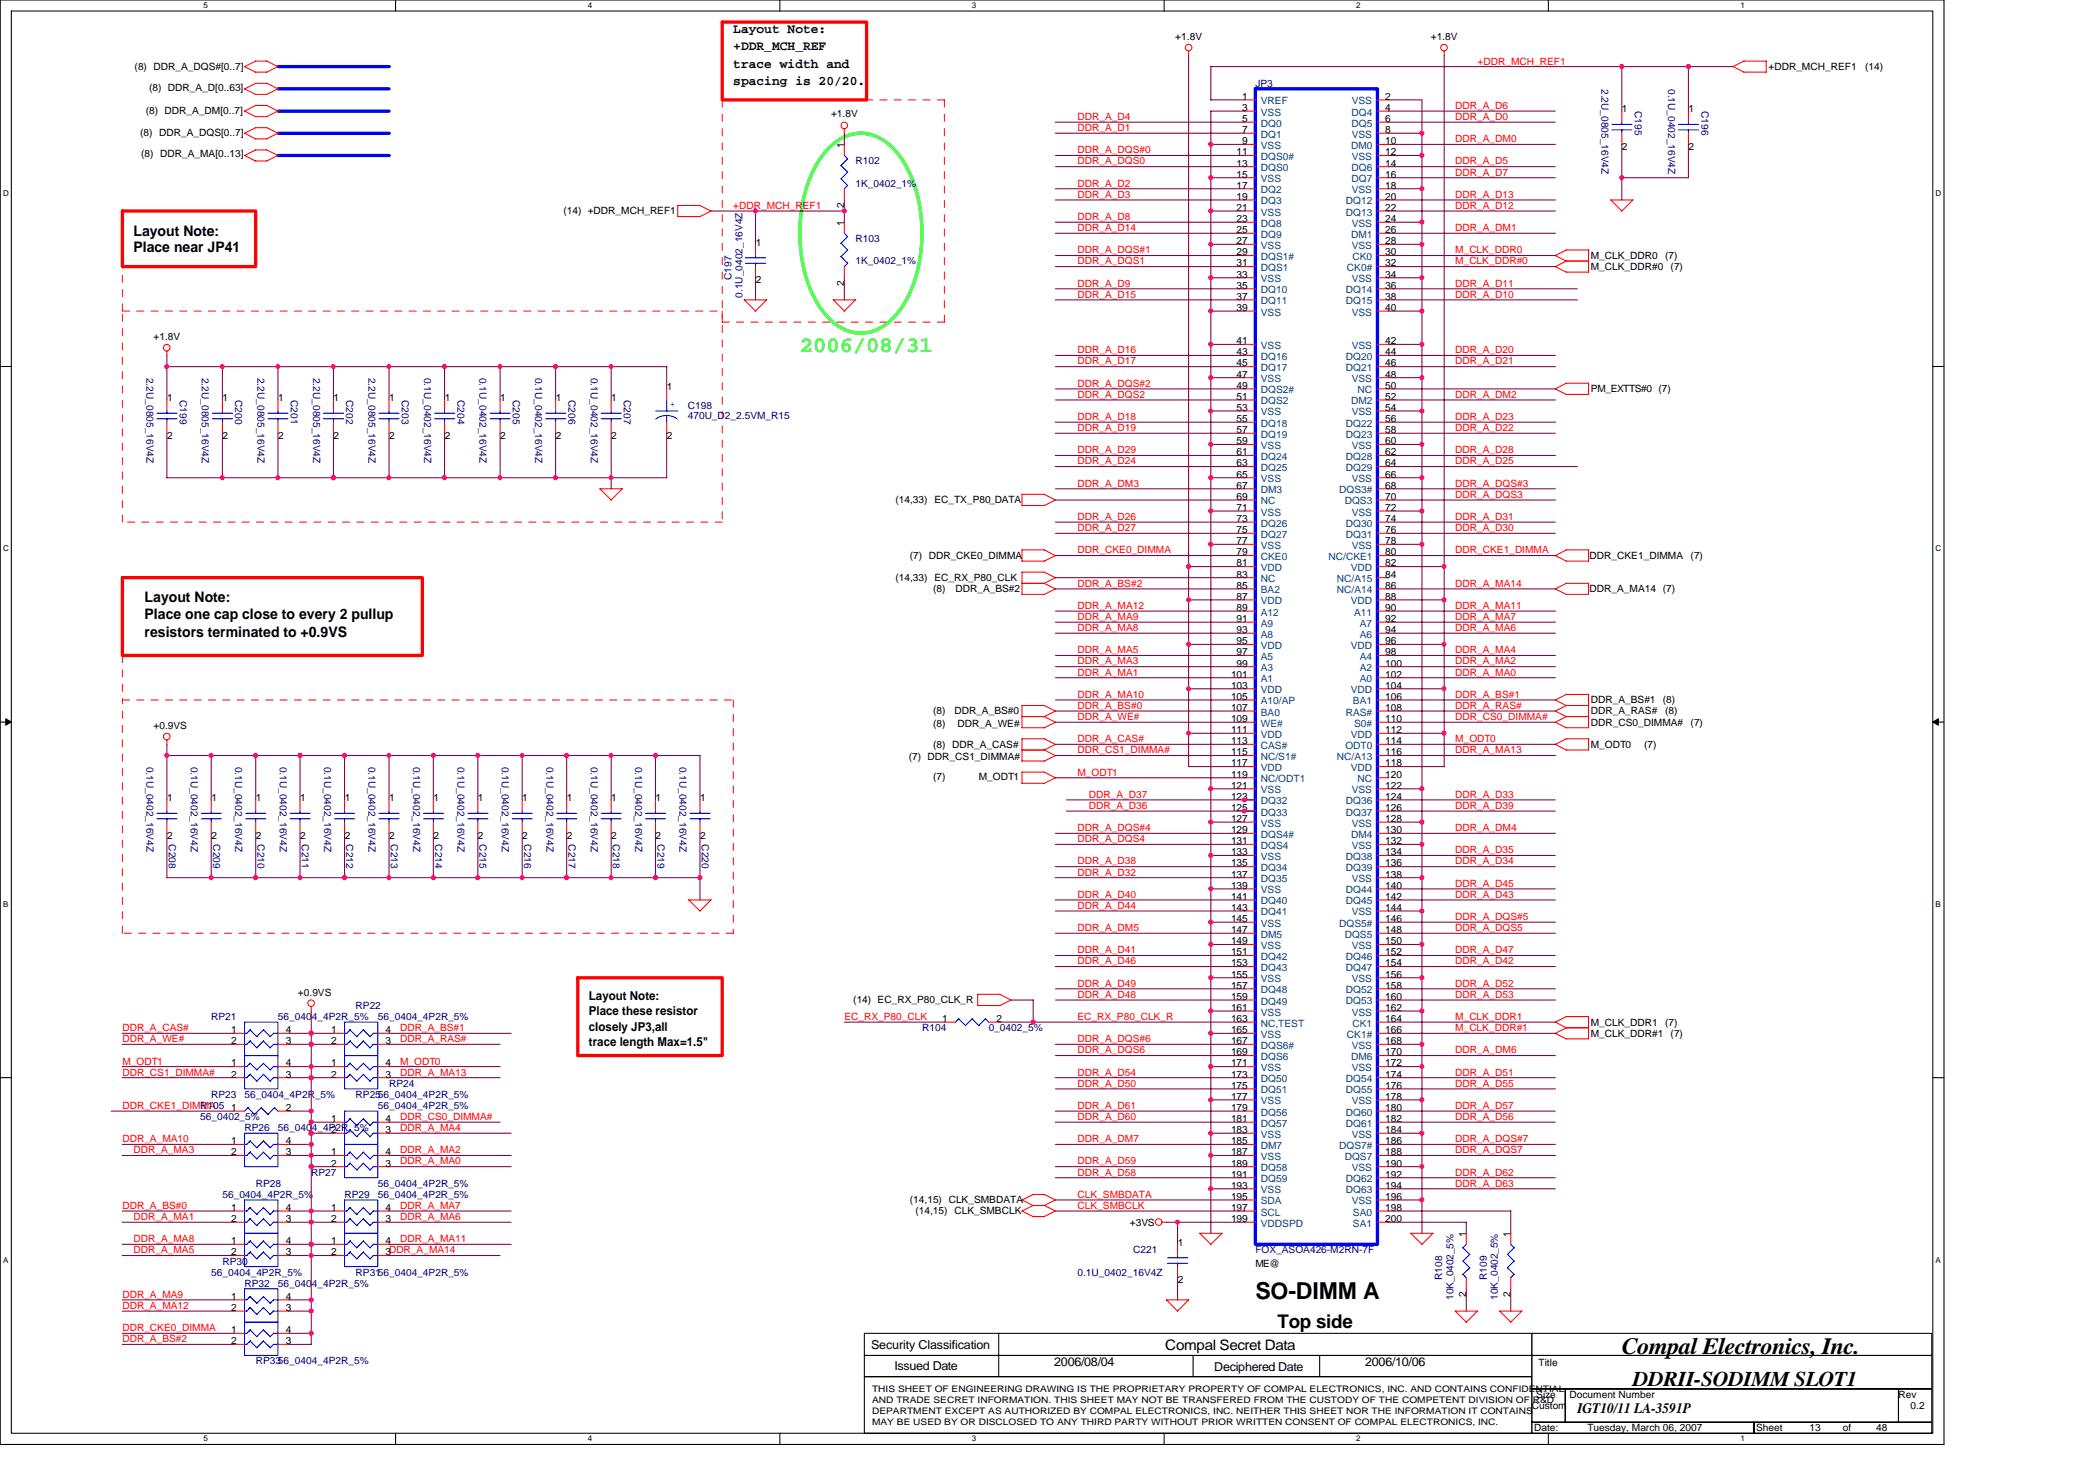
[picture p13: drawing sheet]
<svg xmlns="http://www.w3.org/2000/svg" width="297mm" height="210mm" viewBox="0 0 297 210" stroke-linecap="round" stroke-linejoin="round" font-family="sans-serif">
<defs><g id="words">
<g font-size="3.3">
<text x="178" y="184.2">SO-DIMM A</text>
<text x="230" y="192">Compal Electronics, Inc.</text>
</g>
<text font-size="3.2" fill="#0f0" x="113.4" y="49.9">2006/08/31</text>
<text font-size="3" x="231.5" y="196.4">DDRII-SODIMM SLOT1</text>
<text font-size="2.7" x="181.1" y="188.3">Top side</text>
<g font-size="2.1">
<text x="18.9" y="33.4">Layout Note:</text>
<text x="18.9" y="35.8">Place near JP41</text>
<text x="20.5" y="85.4">Layout Note:</text>
<text x="20.5" y="87.8">Place one cap close to every 2 pullup</text>
<text x="20.5" y="90.2">resistors terminated to +0.9VS</text>
<text x="165.2" y="191.3">Compal Secret Data</text>
<text x="223.6" y="200.3">IGT10/11 LA-3591P</text>
</g>
<g font-size="1.9">
<text x="104" y="4.7">Layout Note:</text>
<text x="104" y="7.2">+DDR_MCH_REF</text>
<text x="104" y="9.6">trace width and</text>
<text x="104" y="12">spacing is 20/20.</text>
</g>
<g font-size="1.7">
<text x="83.5" y="141.8">Layout Note:</text>
<text x="83.5" y="143.9">Place these resistor</text>
<text x="83.5" y="146.1">closely JP3,all</text>
<text x="83.5" y="148.2">trace length Max=1.5&quot;</text>
<text x="123.5" y="191.1">Security Classification</text>
<text x="126.8" y="194.1">Issued Date</text>
<text x="149.5" y="193.7">2006/08/04</text>
<text x="172.2" y="194.3">Deciphered Date</text>
<text x="193.6" y="193.7">2006/10/06</text>
</g>
<g font-size="1.4">
<text x="166.6" y="5.7">+1.8V</text>
<text x="202.9" y="5.7">+1.8V</text>
<text x="19.1" y="9.9">(8) DDR_A_DQS#[0..7]</text>
<text x="250.7" y="9.9">+DDR_MCH_REF1</text>
<text x="264.4" y="9.9">(14)</text>
<text x="20.7" y="16.2">(8) DDR_A_DM[0..7]</text>
<text x="21.1" y="12.9">(8) DDR_A_D[0..63]</text>
<text x="117.8" y="16.5">+1.8V</text>
<text x="176.1" y="14.1">1</text>
<text x="176.1" y="15.7">3</text>
<text x="176.1" y="17.3">5</text>
<text x="196.4" y="14.1">2</text>
<text x="196.4" y="15.7">4</text>
<text x="196.4" y="17.3">6</text>
<text x="230" y="15.9">1</text>
<text x="239.4" y="15.9">1</text>
<text x="19.9" y="19.2">(8) DDR_A_DQS[0..7]</text>
<text x="20" y="22.2">(8) DDR_A_MA[0..13]</text>
<text x="119.7" y="20.9" transform="rotate(-90 119.7 20.9)">1</text>
<text x="175.3" y="22">11</text>
<text x="175.3" y="23.6">13</text>
<text x="176.1" y="18.9">7</text>
<text x="176.1" y="20.4">9</text>
<text x="196.4" y="18.9">8</text>
<text x="196.4" y="20.4">10</text>
<text x="196.4" y="22">12</text>
<text x="196.4" y="23.6">14</text>
<text x="230" y="21.3">2</text>
<text x="239.4" y="21.3">2</text>
<text x="119.7" y="29.5" transform="rotate(-90 119.7 29.5)">2</text>
<text x="175.3" y="25.2">15</text>
<text x="175.3" y="26.7">17</text>
<text x="175.3" y="28.3">19</text>
<text x="175.3" y="29.9">21</text>
<text x="196.4" y="25.2">16</text>
<text x="196.4" y="26.7">18</text>
<text x="196.4" y="28.3">20</text>
<text x="196.4" y="29.9">22</text>
<text x="79.9" y="30.4">(14) +DDR_MCH_REF1</text>
<text x="107.1" y="34.8">1</text>
<text x="119.7" y="32" transform="rotate(-90 119.7 32)">1</text>
<text x="175.3" y="31.5">23</text>
<text x="175.3" y="33">25</text>
<text x="175.3" y="34.6">27</text>
<text x="196.4" y="31.5">24</text>
<text x="196.4" y="33">26</text>
<text x="196.4" y="34.6">28</text>
<text x="107.1" y="40.2">2</text>
<text x="119.7" y="40.5" transform="rotate(-90 119.7 40.5)">2</text>
<text x="175.3" y="36.2">29</text>
<text x="175.3" y="37.8">31</text>
<text x="175.3" y="39.3">33</text>
<text x="175.3" y="40.9">35</text>
<text x="196.4" y="36.2">30</text>
<text x="196.4" y="37.8">32</text>
<text x="196.4" y="39.3">34</text>
<text x="196.4" y="40.9">36</text>
<text x="225.5" y="36.7">M_CLK_DDR0</text>
<text x="225.5" y="38.3">M_CLK_DDR#0</text>
<text x="236.1" y="36.7">(7)</text>
<text x="236.9" y="38.3">(7)</text>
<text x="175.3" y="42.5">37</text>
<text x="175.3" y="44.1">39</text>
<text x="196.4" y="42.5">38</text>
<text x="196.4" y="44.1">40</text>
<text x="21.8" y="48.2">+1.8V</text>
<text x="175.3" y="48.8">41</text>
<text x="175.3" y="50.4">43</text>
<text x="175.3" y="51.9">45</text>
<text x="175.3" y="53.5">47</text>
<text x="196.4" y="48.8">42</text>
<text x="196.4" y="50.4">44</text>
<text x="196.4" y="51.9">46</text>
<text x="196.4" y="53.5">48</text>
<text x="23.7" y="56.8">1</text>
<text x="31.6" y="56.8">1</text>
<text x="39.4" y="56.8">1</text>
<text x="47.3" y="56.8">1</text>
<text x="55.2" y="56.8">1</text>
<text x="63.1" y="56.8">1</text>
<text x="70.9" y="56.8">1</text>
<text x="78.8" y="56.8">1</text>
<text x="86.7" y="56.8">1</text>
<text x="94.5" y="55.3">1</text>
<text x="175.3" y="55.1">49</text>
<text x="175.3" y="56.7">51</text>
<text x="175.3" y="58.2">53</text>
<text x="175.3" y="59.8">55</text>
<text x="196.4" y="55.1">50</text>
<text x="196.4" y="56.7">52</text>
<text x="196.4" y="58.2">54</text>
<text x="196.4" y="59.8">56</text>
<text x="225.5" y="55.6">PM_EXTTS#0 (7)</text>
<text x="23.7" y="62.2">2</text>
<text x="31.6" y="62.2">2</text>
<text x="39.4" y="62.2">2</text>
<text x="47.3" y="62.2">2</text>
<text x="55.2" y="62.2">2</text>
<text x="63.1" y="62.2">2</text>
<text x="70.9" y="62.2">2</text>
<text x="78.8" y="62.2">2</text>
<text x="86.7" y="62.2">2</text>
<text x="94.5" y="62.2">2</text>
<text x="175.3" y="61.4">57</text>
<text x="175.3" y="63">59</text>
<text x="175.3" y="64.5">61</text>
<text x="196.4" y="61.4">58</text>
<text x="196.4" y="63">60</text>
<text x="196.4" y="64.5">62</text>
<text x="127" y="71.3">(14,33) EC_TX_P80_DATA</text>
<text x="175.3" y="66.1">63</text>
<text x="175.3" y="67.7">65</text>
<text x="175.3" y="69.3">67</text>
<text x="175.3" y="70.8">69</text>
<text x="196.4" y="66.1">64</text>
<text x="196.4" y="67.7">66</text>
<text x="196.4" y="69.3">68</text>
<text x="196.4" y="70.8">70</text>
<text x="175.3" y="72.4">71</text>
<text x="175.3" y="74">73</text>
<text x="175.3" y="75.6">75</text>
<text x="175.3" y="77.1">77</text>
<text x="196.4" y="72.4">72</text>
<text x="196.4" y="74">74</text>
<text x="196.4" y="75.6">76</text>
<text x="196.4" y="77.1">78</text>
<text x="127" y="82.4">(14,33) EC_RX_P80_CLK</text>
<text x="129" y="79.2">(7) DDR_CKE0_DIMMA</text>
<text x="132.3" y="83.9">(8)</text>
<text x="135.5" y="83.9">DDR_A_BS#2</text>
<text x="175.3" y="78.7">79</text>
<text x="175.3" y="80.3">81</text>
<text x="175.3" y="81.9">83</text>
<text x="175.3" y="83.4">85</text>
<text x="196.4" y="78.7">80</text>
<text x="196.4" y="80.3">82</text>
<text x="196.4" y="81.9">84</text>
<text x="196.4" y="83.4">86</text>
<text x="225.4" y="79.2">DDR_CKE1_DIMMA</text>
<text x="225.4" y="83.9">DDR_A_MA14 (7)</text>
<text x="239.7" y="79.2">(7)</text>
<text x="175.3" y="85">87</text>
<text x="175.3" y="86.6">89</text>
<text x="175.3" y="88.2">91</text>
<text x="175.3" y="89.7">93</text>
<text x="196.4" y="85">88</text>
<text x="196.4" y="86.6">90</text>
<text x="196.4" y="88.2">92</text>
<text x="196.4" y="89.7">94</text>
<text x="175.3" y="91.3">95</text>
<text x="175.3" y="92.9">97</text>
<text x="175.3" y="94.5">99</text>
<text x="196.4" y="91.3">96</text>
<text x="196.4" y="92.9">98</text>
<text x="196.4" y="94.5">100</text>
<text x="132.3" y="101.3">(8)</text>
<text x="135.3" y="101.3">DDR_A_BS#0</text>
<text x="174.5" y="96">101</text>
<text x="174.5" y="97.6">103</text>
<text x="174.5" y="99.2">105</text>
<text x="174.5" y="100.8">107</text>
<text x="196.4" y="96">102</text>
<text x="196.4" y="97.6">104</text>
<text x="196.4" y="99.2">106</text>
<text x="196.4" y="100.8">108</text>
<text x="225.5" y="99.7">DDR_A_BS#1</text>
<text x="225.5" y="101.3">DDR_A_RAS#</text>
<text x="235.8" y="99.7">(8)</text>
<text x="236.1" y="101.3">(8)</text>
<text x="21.8" y="103.3">+0.9VS</text>
<text x="128.9" y="107.7">(7) DDR_CS1_DIMMA#</text>
<text x="132.3" y="106">(8) DDR_A_CAS#</text>
<text x="132.3" y="103">(8)</text>
<text x="135.8" y="103">DDR_A_WE#</text>
<text x="174.5" y="102.3">109</text>
<text x="174.5" y="103.9">111</text>
<text x="174.5" y="105.5">113</text>
<text x="174.5" y="107.1">115</text>
<text x="196.4" y="102.3">110</text>
<text x="196.4" y="103.9">112</text>
<text x="196.4" y="105.5">114</text>
<text x="196.4" y="107.1">116</text>
<text x="225.5" y="102.8">DDR_CS0_DIMMA#</text>
<text x="225.5" y="106">M_ODT0</text>
<text x="233.1" y="106">(7)</text>
<text x="239.7" y="102.8">(7)</text>
<text x="23.7" y="113.5">1</text>
<text x="30" y="113.5">1</text>
<text x="36.3" y="113.5">1</text>
<text x="42.6" y="113.5">1</text>
<text x="48.9" y="113.5">1</text>
<text x="55.2" y="113.5">1</text>
<text x="61.5" y="113.5">1</text>
<text x="67.8" y="113.5">1</text>
<text x="74.1" y="113.5">1</text>
<text x="80.4" y="113.5">1</text>
<text x="86.7" y="113.5">1</text>
<text x="93" y="113.5">1</text>
<text x="99.3" y="113.5">1</text>
<text x="132.3" y="110.6">(7)</text>
<text x="138.8" y="110.6">M_ODT1</text>
<text x="174.5" y="108.6">117</text>
<text x="174.5" y="110.2">119</text>
<text x="174.5" y="111.8">121</text>
<text x="174.5" y="113.3">123</text>
<text x="196.4" y="108.6">118</text>
<text x="196.4" y="110.2">120</text>
<text x="196.4" y="111.8">122</text>
<text x="196.4" y="113.3">124</text>
<text x="23.7" y="118.9">2</text>
<text x="30" y="118.9">2</text>
<text x="36.3" y="118.9">2</text>
<text x="42.6" y="118.9">2</text>
<text x="48.9" y="118.9">2</text>
<text x="55.2" y="118.9">2</text>
<text x="61.5" y="118.9">2</text>
<text x="67.8" y="118.9">2</text>
<text x="74.1" y="118.9">2</text>
<text x="80.4" y="118.9">2</text>
<text x="86.7" y="118.9">2</text>
<text x="93" y="118.9">2</text>
<text x="99.3" y="118.9">2</text>
<text x="174.5" y="114.9">125</text>
<text x="174.5" y="116.5">127</text>
<text x="174.5" y="118.1">129</text>
<text x="174.5" y="119.7">131</text>
<text x="196.4" y="114.9">126</text>
<text x="196.4" y="116.5">128</text>
<text x="196.4" y="118.1">130</text>
<text x="196.4" y="119.7">132</text>
<text x="174.5" y="121.2">133</text>
<text x="174.5" y="122.8">135</text>
<text x="174.5" y="124.4">137</text>
<text x="174.5" y="126">139</text>
<text x="196.4" y="121.2">134</text>
<text x="196.4" y="122.8">136</text>
<text x="196.4" y="124.4">138</text>
<text x="196.4" y="126">140</text>
<text x="174.5" y="127.5">141</text>
<text x="174.5" y="129.1">143</text>
<text x="174.5" y="130.7">145</text>
<text x="196.4" y="127.5">142</text>
<text x="196.4" y="129.1">144</text>
<text x="196.4" y="130.7">146</text>
<text x="174.5" y="132.2">147</text>
<text x="174.5" y="133.8">149</text>
<text x="174.5" y="135.4">151</text>
<text x="174.5" y="137">153</text>
<text x="196.4" y="132.2">148</text>
<text x="196.4" y="133.8">150</text>
<text x="196.4" y="135.4">152</text>
<text x="196.4" y="137">154</text>
<text x="42.2" y="141.1">+0.9VS</text>
<text x="121" y="142.2">(14) EC_RX_P80_CLK_R</text>
<text x="174.5" y="138.6">155</text>
<text x="174.5" y="140.1">157</text>
<text x="174.5" y="141.7">159</text>
<text x="174.5" y="143.3">161</text>
<text x="196.4" y="138.6">156</text>
<text x="196.4" y="140.1">158</text>
<text x="196.4" y="141.7">160</text>
<text x="196.4" y="143.3">162</text>
<text x="32.8" y="146.4">1</text>
<text x="32.8" y="148">2</text>
<text x="40.5" y="146.4">4</text>
<text x="40.5" y="148">3</text>
<text x="47" y="146.4">1</text>
<text x="47" y="148">2</text>
<text x="54.7" y="146.4">4</text>
<text x="54.7" y="148">3</text>
<text x="133.6" y="144.8">1</text>
<text x="141.3" y="144.8">2</text>
<text x="174.5" y="144.8">163</text>
<text x="174.5" y="146.4">165</text>
<text x="174.5" y="148">167</text>
<text x="174.5" y="149.6">169</text>
<text x="196.4" y="144.8">164</text>
<text x="196.4" y="146.4">166</text>
<text x="196.4" y="148">168</text>
<text x="196.4" y="149.6">170</text>
<text x="225.5" y="146.9">M_CLK_DDR#1</text>
<text x="225.5" y="145.4">M_CLK_DDR1</text>
<text x="236.1" y="145.4">(7)</text>
<text x="236.9" y="146.9">(7)</text>
<text x="32.8" y="151.2">1</text>
<text x="32.8" y="152.7">2</text>
<text x="40.5" y="151.2">4</text>
<text x="40.5" y="152.7">3</text>
<text x="47" y="151.2">1</text>
<text x="47" y="152.7">2</text>
<text x="54.7" y="151.2">4</text>
<text x="54.7" y="152.7">3</text>
<text x="174.5" y="151.2">171</text>
<text x="174.5" y="152.7">173</text>
<text x="174.5" y="154.3">175</text>
<text x="174.5" y="155.9">177</text>
<text x="196.4" y="151.2">172</text>
<text x="196.4" y="152.7">174</text>
<text x="196.4" y="154.3">176</text>
<text x="196.4" y="155.9">178</text>
<text x="32.8" y="157.5">1</text>
<text x="40.5" y="157.5">2</text>
<text x="47" y="159">1</text>
<text x="47" y="160.6">2</text>
<text x="54.7" y="159">4</text>
<text x="54.7" y="160.6">3</text>
<text x="174.5" y="157.5">179</text>
<text x="174.5" y="159">181</text>
<text x="174.5" y="160.6">183</text>
<text x="196.4" y="157.5">180</text>
<text x="196.4" y="159">182</text>
<text x="196.4" y="160.6">184</text>
<text x="32.8" y="162.2">1</text>
<text x="32.8" y="163.7">2</text>
<text x="40.5" y="162.2">4</text>
<text x="40.5" y="163.7">3</text>
<text x="47" y="163.7">1</text>
<text x="47" y="165.3">2</text>
<text x="54.7" y="163.7">4</text>
<text x="54.7" y="165.3">3</text>
<text x="174.5" y="162.2">185</text>
<text x="174.5" y="163.7">187</text>
<text x="174.5" y="165.3">189</text>
<text x="174.5" y="166.9">191</text>
<text x="196.4" y="162.2">186</text>
<text x="196.4" y="163.7">188</text>
<text x="196.4" y="165.3">190</text>
<text x="196.4" y="166.9">192</text>
<text x="32.8" y="171.6">1</text>
<text x="32.8" y="173.2">2</text>
<text x="40.5" y="171.6">4</text>
<text x="40.5" y="173.2">3</text>
<text x="47" y="171.6">1</text>
<text x="47" y="173.2">2</text>
<text x="54.7" y="171.6">4</text>
<text x="54.7" y="173.2">3</text>
<text x="129" y="170.6">(14,15) CLK_SMBDATA</text>
<text x="129.8" y="172.1">(14,15) CLK_SMBCLK</text>
<text x="160.2" y="173.7">+3VS</text>
<text x="174.5" y="168.5">193</text>
<text x="174.5" y="170.1">195</text>
<text x="174.5" y="171.6">197</text>
<text x="174.5" y="173.2">199</text>
<text x="196.4" y="168.5">194</text>
<text x="196.4" y="170.1">196</text>
<text x="196.4" y="171.6">198</text>
<text x="196.4" y="173.2">200</text>
<text x="32.8" y="176.3">1</text>
<text x="32.8" y="177.9">2</text>
<text x="40.5" y="176.3">4</text>
<text x="40.5" y="177.9">3</text>
<text x="47" y="176.3">1</text>
<text x="47" y="177.9">2</text>
<text x="54.7" y="176.3">4</text>
<text x="54.7" y="177.9">3DDR_A_MA14</text>
<text x="167" y="176.5">1</text>
<text x="178" y="179.5">ME@</text>
<text x="207.9" y="175.3" transform="rotate(-90 207.9 175.3)">1</text>
<text x="214.2" y="175.3" transform="rotate(-90 214.2 175.3)">1</text>
<text x="32.8" y="184.2">1</text>
<text x="32.8" y="185.8">2</text>
<text x="40.5" y="184.2">4</text>
<text x="40.5" y="185.8">3</text>
<text x="167" y="181.9">2</text>
<text x="207.9" y="183.9" transform="rotate(-90 207.9 183.9)">2</text>
<text x="214.2" y="183.9" transform="rotate(-90 214.2 183.9)">2</text>
<text x="32.8" y="189">1</text>
<text x="32.8" y="190.5">2</text>
<text x="40.5" y="189">4</text>
<text x="40.5" y="190.5">3</text>
<text x="218.1" y="193.5">Title</text>
<text x="217.2" y="199.7">Custom</text>
<text x="217.5" y="202.8">Date:</text>
<text x="217.8" y="198.1">Size</text>
<text x="222.5" y="198.1">Document Number</text>
<text x="225.1" y="202.8">Tuesday, March 06, 2007</text>
<text x="249" y="202.8">Sheet</text>
<text x="256.6" y="202.8">13</text>
<text x="261.3" y="202.8">of</text>
<text x="266" y="202.8">48</text>
<text x="269.2" y="198.1">Rev</text>
<text x="270.9" y="199.7">0.2</text>
</g>
<g font-size="1.4" fill="#f00">
<text x="209.5" y="9.1">+DDR_MCH_REF1</text>
<text x="152.8" y="17">DDR_A_D4</text>
<text x="206.3" y="17">DDR_A_D0</text>
<text x="206.3" y="15.4">DDR_A_D6</text>
<text x="152.8" y="23.3">DDR_A_DQS0</text>
<text x="152.8" y="21.7">DDR_A_DQS#0</text>
<text x="152.8" y="18.6">DDR_A_D1</text>
<text x="206.3" y="20.2">DDR_A_DM0</text>
<text x="206.3" y="23.3">DDR_A_D5</text>
<text x="104" y="29.6">+DDR_MCH_REF1</text>
<text x="152.8" y="28">DDR_A_D3</text>
<text x="152.8" y="26.5">DDR_A_D2</text>
<text x="206.3" y="29.6">DDR_A_D12</text>
<text x="206.3" y="28">DDR_A_D13</text>
<text x="206.3" y="24.9">DDR_A_D7</text>
<text x="152.8" y="31.2">DDR_A_D8</text>
<text x="152.8" y="35.9">DDR_A_DQS#1</text>
<text x="152.8" y="32.8">DDR_A_D14</text>
<text x="206.3" y="35.9">M_CLK_DDR0</text>
<text x="206.3" y="32.8">DDR_A_DM1</text>
<text x="152.8" y="37.5">DDR_A_DQS1</text>
<text x="152.8" y="40.6">DDR_A_D9</text>
<text x="206.3" y="37.5">M_CLK_DDR#0</text>
<text x="206.3" y="40.6">DDR_A_D11</text>
<text x="152.8" y="42.2">DDR_A_D15</text>
<text x="206.3" y="42.2">DDR_A_D10</text>
<text x="152.8" y="51.6">DDR_A_D17</text>
<text x="152.8" y="50.1">DDR_A_D16</text>
<text x="206.3" y="50.1">DDR_A_D20</text>
<text x="206.3" y="51.6">DDR_A_D21</text>
<text x="152.8" y="56.4">DDR_A_DQS2</text>
<text x="152.8" y="54.8">DDR_A_DQS#2</text>
<text x="152.8" y="59.5">DDR_A_D18</text>
<text x="206.3" y="56.4">DDR_A_DM2</text>
<text x="206.3" y="59.5">DDR_A_D23</text>
<text x="152.8" y="61.1">DDR_A_D19</text>
<text x="152.8" y="64.3">DDR_A_D29</text>
<text x="152.8" y="65.8">DDR_A_D24</text>
<text x="206.3" y="61.1">DDR_A_D22</text>
<text x="206.3" y="64.3">DDR_A_D28</text>
<text x="206.3" y="65.8">DDR_A_D25</text>
<text x="152.8" y="69">DDR_A_DM3</text>
<text x="206.3" y="70.5">DDR_A_DQS3</text>
<text x="206.3" y="69">DDR_A_DQS#3</text>
<text x="152.8" y="75.3">DDR_A_D27</text>
<text x="152.8" y="73.7">DDR_A_D26</text>
<text x="206.3" y="73.7">DDR_A_D31</text>
<text x="206.3" y="75.3">DDR_A_D30</text>
<text x="152.8" y="78.4">DDR_CKE0_DIMMA</text>
<text x="152.8" y="83.1">DDR_A_BS#2</text>
<text x="206.3" y="83.1">DDR_A_MA14</text>
<text x="206.3" y="78.4">DDR_CKE1_DIMMA</text>
<text x="152.8" y="87.9">DDR_A_MA9</text>
<text x="152.8" y="86.3">DDR_A_MA12</text>
<text x="152.8" y="89.5">DDR_A_MA8</text>
<text x="206.3" y="87.9">DDR_A_MA7</text>
<text x="206.3" y="86.3">DDR_A_MA11</text>
<text x="206.3" y="89.5">DDR_A_MA6</text>
<text x="152.8" y="95.8">DDR_A_MA1</text>
<text x="152.8" y="94.2">DDR_A_MA3</text>
<text x="152.8" y="92.6">DDR_A_MA5</text>
<text x="206.3" y="94.2">DDR_A_MA2</text>
<text x="206.3" y="95.8">DDR_A_MA0</text>
<text x="206.3" y="92.6">DDR_A_MA4</text>
<text x="152.8" y="98.9">DDR_A_MA10</text>
<text x="152.8" y="100.5">DDR_A_BS#0</text>
<text x="206.3" y="98.9">DDR_A_BS#1</text>
<text x="206.3" y="100.5">DDR_A_RAS#</text>
<text x="152.8" y="102">DDR_A_WE#</text>
<text x="152.8" y="106.8">DDR_CS1_DIMMA#</text>
<text x="152.8" y="105.2">DDR_A_CAS#</text>
<text x="206.3" y="102">DDR_CS0_DIMMA#</text>
<text x="206.3" y="106.8">DDR_A_MA13</text>
<text x="206.3" y="105.2">M_ODT0</text>
<text x="152.8" y="109.9">M_ODT1</text>
<text x="154.4" y="113.1">DDR_A_D37</text>
<text x="206.3" y="113.1">DDR_A_D33</text>
<text x="152.8" y="119.4">DDR_A_DQS4</text>
<text x="152.8" y="117.8">DDR_A_DQS#4</text>
<text x="154.4" y="114.6">DDR_A_D36</text>
<text x="206.3" y="117.8">DDR_A_DM4</text>
<text x="206.3" y="114.6">DDR_A_D39</text>
<text x="152.8" y="124.1">DDR_A_D32</text>
<text x="152.8" y="122.5">DDR_A_D38</text>
<text x="206.3" y="122.5">DDR_A_D34</text>
<text x="206.3" y="125.7">DDR_A_D45</text>
<text x="206.3" y="120.9">DDR_A_D35</text>
<text x="152.8" y="128.8">DDR_A_D44</text>
<text x="152.8" y="127.3">DDR_A_D40</text>
<text x="152.8" y="132">DDR_A_DM5</text>
<text x="206.3" y="127.3">DDR_A_D43</text>
<text x="206.3" y="132">DDR_A_DQS5</text>
<text x="206.3" y="130.4">DDR_A_DQS#5</text>
<text x="152.8" y="135.1">DDR_A_D41</text>
<text x="152.8" y="136.7">DDR_A_D46</text>
<text x="206.3" y="135.1">DDR_A_D47</text>
<text x="206.3" y="136.7">DDR_A_D42</text>
<text x="152.8" y="139.8">DDR_A_D49</text>
<text x="152.8" y="141.4">DDR_A_D48</text>
<text x="206.3" y="141.4">DDR_A_D53</text>
<text x="206.3" y="139.8">DDR_A_D52</text>
<text x="17.4" y="147.7">DDR_A_WE#</text>
<text x="17.4" y="146.1">DDR_A_CAS#</text>
<text x="56.7" y="147.7">DDR_A_RAS#</text>
<text x="56.7" y="146.1">DDR_A_BS#1</text>
<text x="119.7" y="144.6">EC_RX_P80_CLK</text>
<text x="152.8" y="144.6">EC_RX_P80_CLK_R</text>
<text x="152.8" y="149.3">DDR_A_DQS6</text>
<text x="152.8" y="147.7">DDR_A_DQS#6</text>
<text x="206.3" y="144.6">M_CLK_DDR1</text>
<text x="206.3" y="146.1">M_CLK_DDR#1</text>
<text x="206.3" y="149.3">DDR_A_DM6</text>
<text x="17.4" y="152.4">DDR_CS1_DIMMA#</text>
<text x="17.4" y="150.9">M_ODT1</text>
<text x="56.7" y="150.9">M_ODT0</text>
<text x="56.7" y="152.4">DDR_A_MA13</text>
<text x="152.8" y="152.4">DDR_A_D54</text>
<text x="152.8" y="154">DDR_A_D50</text>
<text x="206.3" y="154">DDR_A_D55</text>
<text x="206.3" y="152.4">DDR_A_D51</text>
<text x="17.4" y="161.9">DDR_A_MA10</text>
<text x="17.4" y="157.2">DDR_CKE1_DIMMA</text>
<text x="56.7" y="158.8">DDR_CS0_DIMMA#</text>
<text x="56.7" y="160.3">DDR_A_MA4</text>
<text x="152.8" y="158.7">DDR_A_D60</text>
<text x="152.8" y="157.2">DDR_A_D61</text>
<text x="152.8" y="161.9">DDR_A_DM7</text>
<text x="206.3" y="157.2">DDR_A_D57</text>
<text x="206.3" y="158.7">DDR_A_D56</text>
<text x="206.3" y="161.9">DDR_A_DQS#7</text>
<text x="18.9" y="163.5">DDR_A_MA3</text>
<text x="56.7" y="165">DDR_A_MA0</text>
<text x="56.7" y="163.5">DDR_A_MA2</text>
<text x="152.8" y="166.6">DDR_A_D58</text>
<text x="152.8" y="165">DDR_A_D59</text>
<text x="206.3" y="166.6">DDR_A_D62</text>
<text x="206.3" y="163.5">DDR_A_DQS7</text>
<text x="17.4" y="171.3">DDR_A_BS#0</text>
<text x="18.9" y="172.9">DDR_A_MA1</text>
<text x="56.7" y="171.3">DDR_A_MA7</text>
<text x="56.7" y="172.9">DDR_A_MA6</text>
<text x="152.8" y="171.3">CLK_SMBCLK</text>
<text x="152.8" y="169.8">CLK_SMBDATA</text>
<text x="206.3" y="168.2">DDR_A_D63</text>
<text x="18.9" y="176.1">DDR_A_MA8</text>
<text x="18.9" y="177.6">DDR_A_MA5</text>
<text x="56.7" y="176.1">DDR_A_MA11</text>
<text x="17.4" y="183.9">DDR_A_MA9</text>
<text x="17.4" y="185.5">DDR_A_MA12</text>
<text x="17.4" y="190.2">DDR_A_BS#2</text>
<text x="17.4" y="188.7">DDR_CKE0_DIMMA</text>
</g>
<g font-size="1.4" fill="#000080">
<text x="178" y="12.3">JP3</text>
<text x="227.1" y="12.6" transform="rotate(90 227.1 12.6)">2.2U_0805_16V4Z</text>
<text x="231.8" y="15.7" transform="rotate(90 231.8 15.7)">C195</text>
<text x="236.5" y="12.6" transform="rotate(90 236.5 12.6)">0.1U_0402_16V4Z</text>
<text x="241.2" y="15.7" transform="rotate(90 241.2 15.7)">C196</text>
<text x="121.3" y="23.3">R102</text>
<text x="121.3" y="26.5">1K_0402_1%</text>
<text x="121.3" y="34.3">R103</text>
<text x="103.7" y="39.7" transform="rotate(-90 103.7 39.7)">C197</text>
<text x="121.3" y="37.5">1K_0402_1%</text>
<text x="105.3" y="42.2" transform="rotate(-90 105.3 42.2)">0.1U_0402_16V4Z</text>
<text x="20.8" y="53.5" transform="rotate(90 20.8 53.5)">2.2U_0805_16V4Z</text>
<text x="28.6" y="53.5" transform="rotate(90 28.6 53.5)">2.2U_0805_16V4Z</text>
<text x="36.5" y="53.5" transform="rotate(90 36.5 53.5)">2.2U_0805_16V4Z</text>
<text x="44.4" y="53.5" transform="rotate(90 44.4 53.5)">2.2U_0805_16V4Z</text>
<text x="52.3" y="53.5" transform="rotate(90 52.3 53.5)">2.2U_0805_16V4Z</text>
<text x="60.1" y="53.5" transform="rotate(90 60.1 53.5)">0.1U_0402_16V4Z</text>
<text x="68" y="53.5" transform="rotate(90 68 53.5)">0.1U_0402_16V4Z</text>
<text x="75.9" y="53.5" transform="rotate(90 75.9 53.5)">0.1U_0402_16V4Z</text>
<text x="83.8" y="53.5" transform="rotate(90 83.8 53.5)">0.1U_0402_16V4Z</text>
<text x="25.5" y="56.7" transform="rotate(90 25.5 56.7)">C199</text>
<text x="33.4" y="56.7" transform="rotate(90 33.4 56.7)">C200</text>
<text x="41.2" y="56.7" transform="rotate(90 41.2 56.7)">C201</text>
<text x="49.1" y="56.7" transform="rotate(90 49.1 56.7)">C202</text>
<text x="57" y="56.7" transform="rotate(90 57 56.7)">C203</text>
<text x="64.9" y="56.7" transform="rotate(90 64.9 56.7)">C204</text>
<text x="72.7" y="56.7" transform="rotate(90 72.7 56.7)">C205</text>
<text x="80.6" y="56.7" transform="rotate(90 80.6 56.7)">C206</text>
<text x="88.5" y="56.7" transform="rotate(90 88.5 56.7)">C207</text>
<text x="97.5" y="58">C198</text>
<text x="97.5" y="59.4">470U_D2_2.5VM_R15</text>
<text x="20.8" y="108.6" transform="rotate(90 20.8 108.6)">0.1U_0402_16V4Z</text>
<text x="27.1" y="108.6" transform="rotate(90 27.1 108.6)">0.1U_0402_16V4Z</text>
<text x="33.4" y="108.6" transform="rotate(90 33.4 108.6)">0.1U_0402_16V4Z</text>
<text x="39.7" y="108.6" transform="rotate(90 39.7 108.6)">0.1U_0402_16V4Z</text>
<text x="46" y="108.6" transform="rotate(90 46 108.6)">0.1U_0402_16V4Z</text>
<text x="52.3" y="108.6" transform="rotate(90 52.3 108.6)">0.1U_0402_16V4Z</text>
<text x="58.6" y="108.6" transform="rotate(90 58.6 108.6)">0.1U_0402_16V4Z</text>
<text x="64.9" y="108.6" transform="rotate(90 64.9 108.6)">0.1U_0402_16V4Z</text>
<text x="71.2" y="108.6" transform="rotate(90 71.2 108.6)">0.1U_0402_16V4Z</text>
<text x="77.5" y="108.6" transform="rotate(90 77.5 108.6)">0.1U_0402_16V4Z</text>
<text x="83.8" y="108.6" transform="rotate(90 83.8 108.6)">0.1U_0402_16V4Z</text>
<text x="90.1" y="108.6" transform="rotate(90 90.1 108.6)">0.1U_0402_16V4Z</text>
<text x="96.3" y="108.6" transform="rotate(90 96.3 108.6)">0.1U_0402_16V4Z</text>
<text x="23.9" y="119.7" transform="rotate(90 23.9 119.7)">C208</text>
<text x="30.2" y="119.7" transform="rotate(90 30.2 119.7)">C209</text>
<text x="36.5" y="119.7" transform="rotate(90 36.5 119.7)">C210</text>
<text x="42.8" y="119.7" transform="rotate(90 42.8 119.7)">C211</text>
<text x="49.1" y="119.7" transform="rotate(90 49.1 119.7)">C212</text>
<text x="55.4" y="119.7" transform="rotate(90 55.4 119.7)">C213</text>
<text x="61.7" y="119.7" transform="rotate(90 61.7 119.7)">C214</text>
<text x="68" y="119.7" transform="rotate(90 68 119.7)">C215</text>
<text x="74.3" y="119.7" transform="rotate(90 74.3 119.7)">C216</text>
<text x="80.6" y="119.7" transform="rotate(90 80.6 119.7)">C217</text>
<text x="86.9" y="119.7" transform="rotate(90 86.9 119.7)">C218</text>
<text x="93.2" y="119.7" transform="rotate(90 93.2 119.7)">C219</text>
<text x="99.5" y="119.7" transform="rotate(90 99.5 119.7)">C220</text>
<text x="50.4" y="143">RP22</text>
<text x="29.9" y="144.6">RP21</text>
<text x="39.4" y="144.6">56_0404_4P2R_5%</text>
<text x="53.6" y="144.6">56_0404_4P2R_5%</text>
<text x="130.7" y="146.1">R104</text>
<text x="140.2" y="146.1">0_0402_5%</text>
<text x="29.9" y="155.6">RP23</text>
<text x="34.7" y="155.6">56_0404_4P2R_5%</text>
<text x="50.4" y="155.6">RP2556_0404_4P2R_5%</text>
<text x="55.2" y="154">RP24</text>
<text x="28.4" y="157.2">R105</text>
<text x="28.4" y="158.7">56_0402_5%</text>
<text x="34.7" y="160.3">RP26</text>
<text x="39.4" y="160.3">56_0404_4P2R_5%</text>
<text x="53.6" y="157.2">56_0404_4P2R_5%</text>
<text x="44.1" y="166.6">RP27</text>
<text x="31.5" y="169.8">56_0404_4P2R_5%</text>
<text x="36.3" y="168.2">RP28</text>
<text x="48.8" y="169.8">RP29</text>
<text x="53.6" y="169.8">56_0404_4P2R_5%</text>
<text x="53.6" y="168.2">56_0404_4P2R_5%</text>
<text x="31.5" y="179.2">RP30</text>
<text x="160.7" y="177.6">C221</text>
<text x="178" y="177.6">FOX_ASOA426-M2RN-7F</text>
<text x="29.9" y="180.8">56_0404_4P2R_5%</text>
<text x="34.7" y="182.4">RP32</text>
<text x="39.4" y="182.4">56_0404_4P2R_5%</text>
<text x="50.4" y="180.8">RP3156_0404_4P2R_5%</text>
<text x="152.8" y="180.8">0.1U_0402_16V4Z</text>
<text x="204.5" y="181.4" transform="rotate(-90 204.5 181.4)">R108</text>
<text x="206.1" y="184.2" transform="rotate(-90 206.1 184.2)">10K_0402_5%</text>
<text x="210.8" y="181.4" transform="rotate(-90 210.8 181.4)">R109</text>
<text x="212.4" y="184.2" transform="rotate(-90 212.4 184.2)">10K_0402_5%</text>
<text x="36.3" y="193.4">RP3356_0404_4P2R_5%</text>
</g>
<g font-size="1.4" fill="#004080">
<text x="178.8" y="14.8">VREF</text>
<text x="178.8" y="16.4">VSS</text>
<text x="178.8" y="17.9">DQ0</text>
<text x="191.6" y="16.4">DQ4</text>
<text x="191.6" y="18">DQ5</text>
<text x="191.7" y="14.8">VSS</text>
<text x="178.8" y="19.5">DQ1</text>
<text x="178.8" y="21.1">VSS</text>
<text x="178.8" y="22.7">DQS0#</text>
<text x="191.6" y="21.1">DM0</text>
<text x="191.7" y="19.5">VSS</text>
<text x="191.7" y="22.7">VSS</text>
<text x="178.8" y="24.3">DQS0</text>
<text x="178.8" y="25.8">VSS</text>
<text x="178.8" y="27.4">DQ2</text>
<text x="178.8" y="29">DQ3</text>
<text x="190.8" y="29">DQ12</text>
<text x="191.6" y="24.3">DQ6</text>
<text x="191.6" y="25.8">DQ7</text>
<text x="191.7" y="27.4">VSS</text>
<text x="178.8" y="30.5">VSS</text>
<text x="178.8" y="32.1">DQ8</text>
<text x="178.8" y="33.7">DQ9</text>
<text x="178.8" y="35.3">VSS</text>
<text x="190.8" y="30.5">DQ13</text>
<text x="191.6" y="33.7">DM1</text>
<text x="191.7" y="32.1">VSS</text>
<text x="191.7" y="35.3">VSS</text>
<text x="178.8" y="36.9">DQS1#</text>
<text x="178.8" y="38.4">DQS1</text>
<text x="178.8" y="40">VSS</text>
<text x="178.8" y="41.6">DQ10</text>
<text x="190.8" y="41.6">DQ14</text>
<text x="191" y="38.4">CK0#</text>
<text x="191.7" y="40">VSS</text>
<text x="191.8" y="36.9">CK0</text>
<text x="178.8" y="43.1">DQ11</text>
<text x="178.8" y="44.7">VSS</text>
<text x="190.8" y="43.1">DQ15</text>
<text x="191.7" y="44.7">VSS</text>
<text x="178.8" y="49.4">VSS</text>
<text x="178.8" y="51">DQ16</text>
<text x="178.8" y="52.6">DQ17</text>
<text x="190.8" y="51">DQ20</text>
<text x="190.8" y="52.6">DQ21</text>
<text x="191.7" y="49.4">VSS</text>
<text x="178.8" y="54.2">VSS</text>
<text x="178.8" y="55.8">DQS2#</text>
<text x="178.8" y="57.3">DQS2</text>
<text x="178.8" y="58.9">VSS</text>
<text x="191.6" y="57.3">DM2</text>
<text x="191.7" y="54.2">VSS</text>
<text x="191.7" y="58.9">VSS</text>
<text x="192.5" y="55.8">NC</text>
<text x="178.8" y="60.5">DQ18</text>
<text x="178.8" y="62">DQ19</text>
<text x="178.8" y="63.6">VSS</text>
<text x="178.8" y="65.2">DQ24</text>
<text x="190.8" y="60.5">DQ22</text>
<text x="190.8" y="62">DQ23</text>
<text x="190.8" y="65.2">DQ28</text>
<text x="191.7" y="63.6">VSS</text>
<text x="178.8" y="66.8">DQ25</text>
<text x="178.8" y="68.3">VSS</text>
<text x="178.8" y="69.9">DM3</text>
<text x="178.8" y="71.5">NC</text>
<text x="189.9" y="69.9">DQS3#</text>
<text x="190.7" y="71.5">DQS3</text>
<text x="190.8" y="66.8">DQ29</text>
<text x="191.7" y="68.3">VSS</text>
<text x="178.8" y="73.1">VSS</text>
<text x="178.8" y="74.6">DQ26</text>
<text x="178.8" y="76.2">DQ27</text>
<text x="178.8" y="77.8">VSS</text>
<text x="190.8" y="74.6">DQ30</text>
<text x="190.8" y="76.2">DQ31</text>
<text x="191.7" y="73.1">VSS</text>
<text x="191.7" y="77.8">VSS</text>
<text x="178.8" y="79.4">CKE0</text>
<text x="178.8" y="80.9">VDD</text>
<text x="178.8" y="82.5">NC</text>
<text x="188.4" y="79.4">NC/CKE1</text>
<text x="189.6" y="82.5">NC/A15</text>
<text x="191.5" y="80.9">VDD</text>
<text x="178.8" y="84.1">BA2</text>
<text x="178.8" y="85.7">VDD</text>
<text x="178.8" y="87.2">A12</text>
<text x="178.8" y="88.8">A9</text>
<text x="189.6" y="84.1">NC/A14</text>
<text x="191.5" y="85.7">VDD</text>
<text x="192" y="87.2">A11</text>
<text x="192.8" y="88.8">A7</text>
<text x="178.8" y="90.4">A8</text>
<text x="178.8" y="92">VDD</text>
<text x="178.8" y="93.5">A5</text>
<text x="178.8" y="95.1">A3</text>
<text x="191.5" y="92">VDD</text>
<text x="192.8" y="90.4">A6</text>
<text x="192.8" y="93.5">A4</text>
<text x="192.8" y="95.1">A2</text>
<text x="178.8" y="96.7">A1</text>
<text x="178.8" y="98.3">VDD</text>
<text x="178.8" y="99.8">A10/AP</text>
<text x="178.8" y="101.4">BA0</text>
<text x="190.8" y="101.4">RAS#</text>
<text x="191.5" y="98.3">VDD</text>
<text x="191.8" y="99.8">BA1</text>
<text x="192.8" y="96.7">A0</text>
<text x="178.8" y="103">WE#</text>
<text x="178.8" y="104.6">VDD</text>
<text x="178.8" y="106.1">CAS#</text>
<text x="178.8" y="107.7">NC/S1#</text>
<text x="189.6" y="107.7">NC/A13</text>
<text x="190.8" y="106.1">ODT0</text>
<text x="191.5" y="104.6">VDD</text>
<text x="192" y="103">S0#</text>
<text x="178.8" y="109.3">VDD</text>
<text x="178.8" y="110.9">NC/ODT1</text>
<text x="178.8" y="112.4">VSS</text>
<text x="191.5" y="109.3">VDD</text>
<text x="191.7" y="112.4">VSS</text>
<text x="192.5" y="110.9">NC</text>
<text x="178.8" y="114">DQ32</text>
<text x="178.8" y="115.6">DQ33</text>
<text x="178.8" y="117.2">VSS</text>
<text x="178.8" y="118.7">DQS4#</text>
<text x="190.8" y="114">DQ36</text>
<text x="190.8" y="115.6">DQ37</text>
<text x="191.6" y="118.7">DM4</text>
<text x="191.7" y="117.2">VSS</text>
<text x="178.8" y="120.3">DQS4</text>
<text x="178.8" y="121.9">VSS</text>
<text x="178.8" y="123.5">DQ34</text>
<text x="178.8" y="125">DQ35</text>
<text x="190.8" y="121.9">DQ38</text>
<text x="190.8" y="123.5">DQ39</text>
<text x="191.7" y="120.3">VSS</text>
<text x="191.7" y="125">VSS</text>
<text x="178.8" y="126.6">VSS</text>
<text x="178.8" y="128.2">DQ40</text>
<text x="178.8" y="129.8">DQ41</text>
<text x="178.8" y="131.3">VSS</text>
<text x="189.9" y="131.3">DQS5#</text>
<text x="190.8" y="126.6">DQ44</text>
<text x="190.8" y="128.2">DQ45</text>
<text x="191.7" y="129.8">VSS</text>
<text x="178.8" y="132.9">DM5</text>
<text x="178.8" y="134.5">VSS</text>
<text x="178.8" y="136.1">DQ42</text>
<text x="178.8" y="137.6">DQ43</text>
<text x="190.7" y="132.9">DQS5</text>
<text x="190.8" y="136.1">DQ46</text>
<text x="190.8" y="137.6">DQ47</text>
<text x="191.7" y="134.5">VSS</text>
<text x="178.8" y="139.2">VSS</text>
<text x="178.8" y="140.8">DQ48</text>
<text x="178.8" y="142.4">DQ49</text>
<text x="178.8" y="143.9">VSS</text>
<text x="190.8" y="140.8">DQ52</text>
<text x="190.8" y="142.4">DQ53</text>
<text x="191.7" y="139.2">VSS</text>
<text x="191.7" y="143.9">VSS</text>
<text x="178.8" y="145.5">NC,TEST</text>
<text x="178.8" y="147.1">VSS</text>
<text x="178.8" y="148.7">DQS6#</text>
<text x="191" y="147.1">CK1#</text>
<text x="191.7" y="148.7">VSS</text>
<text x="191.8" y="145.5">CK1</text>
<text x="178.8" y="150.2">DQS6</text>
<text x="178.8" y="151.8">VSS</text>
<text x="178.8" y="153.4">DQ50</text>
<text x="178.8" y="155">DQ51</text>
<text x="190.8" y="153.4">DQ54</text>
<text x="190.8" y="155">DQ55</text>
<text x="191.6" y="150.2">DM6</text>
<text x="191.7" y="151.8">VSS</text>
<text x="178.8" y="156.5">VSS</text>
<text x="178.8" y="158.1">DQ56</text>
<text x="178.8" y="159.7">DQ57</text>
<text x="178.8" y="161.2">VSS</text>
<text x="190.8" y="158.1">DQ60</text>
<text x="190.8" y="159.7">DQ61</text>
<text x="191.7" y="156.5">VSS</text>
<text x="191.7" y="161.2">VSS</text>
<text x="178.8" y="162.8">DM7</text>
<text x="178.8" y="164.4">VSS</text>
<text x="178.8" y="166">DQ58</text>
<text x="178.8" y="167.6">DQ59</text>
<text x="189.9" y="162.8">DQS7#</text>
<text x="190.7" y="164.4">DQS7</text>
<text x="190.8" y="167.6">DQ62</text>
<text x="191.7" y="166">VSS</text>
<text x="178.8" y="169.1">VSS</text>
<text x="178.8" y="170.7">SDA</text>
<text x="178.8" y="172.3">SCL</text>
<text x="178.8" y="173.9">VDDSPD</text>
<text x="190.8" y="169.1">DQ63</text>
<text x="191.7" y="170.7">VSS</text>
<text x="191.8" y="172.3">SA0</text>
<text x="191.8" y="173.9">SA1</text>
</g>
<text font-size="1.4" fill="#00f" x="95" y="57.7">+</text>
<g font-size="1.3">
<text x="123.7" y="197.4">THIS SHEET OF ENGINEERING DRAWING IS THE PROPRIETARY PROPERTY OF COMPAL ELECTRONICS, INC. AND CONTAINS CONFIDENTIAL</text>
<text x="123.7" y="198.9">AND TRADE SECRET INFORMATION. THIS SHEET MAY NOT BE TRANSFERED FROM THE CUSTODY OF THE COMPETENT DIVISION OF R&amp;D</text>
<text x="123.7" y="200.4">DEPARTMENT EXCEPT AS AUTHORIZED BY COMPAL ELECTRONICS, INC. NEITHER THIS SHEET NOR THE INFORMATION IT CONTAINS</text>
<text x="123.7" y="201.9">MAY BE USED BY OR DISCLOSED TO ANY THIRD PARTY WITHOUT PRIOR WRITTEN CONSENT OF COMPAL ELECTRONICS, INC.</text>
</g>
<g font-size="1.1">
<text x="28.8" y="1.2">5</text>
<text x="83.3" y="1.2">4</text>
<text x="137.8" y="1.2">3</text>
<text x="192.3" y="1.2">2</text>
<text x="246.8" y="1.2">1</text>
<text x=".4" y="27.8">D</text>
<text x="274.4" y="27.8">D</text>
<text x=".4" y="78.1">C</text>
<text x="274.4" y="78.1">C</text>
<text x=".4" y="128.5">B</text>
<text x="274.4" y="128.5">B</text>
<text x=".4" y="178.9">A</text>
<text x="274.4" y="178.9">A</text>
<text x="28.8" y="204.3">5</text>
<text x="83.3" y="204.3">4</text>
<text x="137.8" y="204.3">3</text>
<text x="192.3" y="204.3">2</text>
<text x="246.8" y="204.3">1</text>
</g>
</g></defs>
<path d="M0 0h275.6v204.7h-275.6zM1.6 1.6h272.4v201.5h-272.4z" fill="none" stroke="#000" stroke-width=".15"/>
<g fill="#fff">
<path d="M28.8 .1h.7v1.3h-.7z"/>
<path d="M28.8 203.3h.7v1.3h-.7z"/>
</g>
<path d="M56.1 0v1.6M56.1 203.1v1.6" fill="none" stroke="#000" stroke-width=".15"/>
<g fill="#fff">
<path d="M83.3 .1h.6v1.3h-.6z"/>
<path d="M83.3 203.3h.6v1.3h-.6z"/>
</g>
<path d="M110.6 0v1.6M110.6 203.1v1.6" fill="none" stroke="#000" stroke-width=".15"/>
<g fill="#fff">
<path d="M137.8 .1h.6v1.3h-.6z"/>
<path d="M137.8 203.3h.6v1.3h-.6z"/>
</g>
<path d="M165.1 0v1.6M165.1 203.1v1.6" fill="none" stroke="#000" stroke-width=".15"/>
<g fill="#fff">
<path d="M192.3 .1h.6v1.3h-.6z"/>
<path d="M192.3 203.3h.6v1.3h-.6z"/>
</g>
<path d="M219.5 0v1.6M219.5 203.1v1.6" fill="none" stroke="#000" stroke-width=".15"/>
<g fill="#fff">
<path d="M246.8 .1h.6v1.3h-.6z"/>
<path d="M246.8 203.3h.6v1.3h-.6z"/>
<path d="M.4 26.8h.8v1.2h-.8z"/>
<path d="M274.4 26.8h.8v1.2h-.8z"/>
<path d="M.4 77.1h.8v1.3h-.8z"/>
<path d="M274.4 77.1h.8v1.3h-.8z"/>
</g>
<path d="M0 51.9h1.6M274 51.9h1.6" fill="none" stroke="#000" stroke-width=".15"/>
<g fill="#fff">
<path d="M.4 127.5h.8v1.3h-.8z"/>
<path d="M274.4 127.5h.8v1.3h-.8z"/>
</g>
<path d="M0 102.3h1.6M274 102.3h1.6" fill="none" stroke="#000" stroke-width=".15"/>
<path d="M.8 101.9l.8 .4-.8 .5zM274 102.3l.8-.4v.9z" fill="#000" stroke="#000" stroke-width=".14"/>
<g fill="#fff">
<path d="M.4 177.9h.8v1.3h-.8z"/>
<path d="M274.4 177.9h.8v1.3h-.8z"/>
</g>
<g fill="none" stroke="#000" stroke-width=".15">
<path d="M0 152.7h1.6M274 152.7h1.6M122.6 189h94.6v3.1h-94.6zM122.6 192.1h94.6v3h-94.6zM122.6 195.1h94.6v8h-94.6zM141.6 189v6.1M169.2 192.1v3M187.1 192.1v3M217.2 189h56.7v3.1h-56.7zM217.2 192.1h56.7v4.7h-56.7zM217.2 196.8h4.7v4.8h-4.7zM221.9 196.8h47.3v4.8h-47.3z"/>
<path d="M269.2 196.8h4.7v4.8h-4.7zM217.2 201.6h31.5v1.5h-31.5zM248.7 201.6h25.2v1.5h-25.2z"/>
</g>
<g fill="none" stroke="#f00" stroke-width=".14" stroke-dasharray="1 1 1 1 1 1 1 1">
<path d="M102.4 14.2h31.5M133.9 14.2v31.5M17.4 44.1v-6.3M17.4 44.1h85M102.4 44.1v29.9M102.4 45.7v-31.5M133.9 45.7h-31.5M17.4 74v-29.9M102.4 74h-85M17.4 92.9v6.3M17.4 99.2h86.6M104 99.2v33.1"/>
<path d="M17.4 132.3v-33.1M104 132.3h-86.6"/>
</g>
<path d="M102.4 3.1h20.5v11.1h-20.5zM17.4 29.9h18.9v7.9h-18.9zM17.4 81.9h42.5v11h-42.5zM81.9 138.6h20.5v11h-20.5z" fill="none" stroke="#f00" stroke-width=".47"/>
<path d="M117.4 21.1a6 6 0 0 1 9.3 0 16.8 16.8 0 0 1 4 10.3 19.5 19.5 0 0 1-3.2 12.7 6.7 6.7 0 0 1-6.4 3 8.1 8.1 0 0 1-5.2-4 21.1 21.1 0 0 1 0-20.1z" fill="none" stroke="#0f0" stroke-width=".47"/>
<g fill="none" stroke="#f00" stroke-width=".15">
<path d="M34.7 9.4l1.6 .8M34.7 18.9l1.6 .8M34.7 12.6l1.6 .8M34.7 15.7l1.6 .9M36.2 8.7h1.6M36.2 18.1h1.6M36.2 11.8h1.6M36.2 14.9h1.6M36.3 10.2h1.5M36.3 8.7l-1.7 .8M36.3 19.7h1.5M36.3 18.1l-1.7 .8"/>
<path d="M36.3 13.4h1.5M36.3 11.8l-1.7 .8M36.3 16.5h1.5M36.3 14.9l-1.7 .9M37.8 8.6l1.6 .8-1.6 .8M37.8 18.1l1.6 .8M37.8 11.8l1.6 .8-1.6 .8M37.8 14.9l1.6 .8-1.6 .8M39.4 18.9l-1.6 .8M119.7 18.3v.6M168.5 7.2v.7M176.4 14.2h1.6"/>
<path d="M176.4 15.7h1.6M176.4 17.3h1.6M176.4 18.9h1.6M195.3 14.2h1.6M195.3 15.7h1.6M195.3 17.3h1.6M195.3 18.9h1.6M204.8 7.2v.7M230 15.7v1.6M230 18.9v1.6M239.4 15.7v1.6M239.4 18.9v1.6"/>
<path d="M245.7 9.4l1.6 .8M245.7 9.4l1.6-.7h3.1v1.5M247.2 10.2h3.2M34.7 22l1.6 .8h1.5M36.2 21.3h1.6M36.3 21.3l-1.7 .8M37.8 21.2l1.6 .8M39.4 22l-1.6 .8M96.1 30.7h3.1M96.1 29.1h3.2M96.1 29.1v1.6M99.2 29.1l1.6 .8"/>
<path d="M100.8 29.9l-1.6 .8M107.1 34.6v1.6M107.1 37.8v1.6M119.7 20.5v1.5M119.7 26.8v1.5M119.7 31.5v1.6M119.7 37.8v1.6M176.4 28.3h1.6M176.4 20.5h1.6M176.4 22h1.6M176.4 23.6h1.6M176.4 25.2h1.6"/>
<path d="M176.4 26.8h1.6M176.4 29.9h1.6M176.4 31.5h1.6M176.4 33.1h1.6M176.4 34.6h1.6M176.4 36.2h1.6M176.4 37.8h1.6M176.4 39.4h1.6M195.3 28.3h1.6M195.3 20.5h1.6M195.3 22h1.6M195.3 23.6h1.6"/>
<path d="M195.3 25.2h1.6M195.3 26.8h1.6M195.3 29.9h1.6M195.3 31.5h1.6M195.3 33.1h1.6M195.3 34.6h1.6M195.3 36.2h1.6M195.3 37.8h1.6M195.3 39.4h1.6M220.5 36.2l1.6 .8M220.5 37.8l1.6 .8M222.1 38.6h3.2"/>
<path d="M225.2 35.4h-3.1l-1.6 .8M225.2 35.4v3.2M225.3 37h-3.2l-1.6 .8M228.4 28.3l1.5 1.6 1.6-1.6h-3.1M23.7 49.8v.6M23.7 56.7v1.6M23.7 59.8v1.6M31.5 56.7v1.6M31.5 59.8v1.6M39.4 56.7v1.6M39.4 59.8v1.6M47.3 56.7v1.6"/>
<path d="M47.3 59.8v1.6M55.2 56.7v1.6M55.2 59.8v1.6M63 56.7v1.6M63 59.8v1.6M70.9 56.7v1.6M70.9 59.8v1.6M78.8 56.7v1.6M78.8 59.8v1.6M86.7 56.7v1.6M86.7 59.8v1.6M94.5 55.1v1.6"/>
<path d="M94.5 59.8v1.6M105.5 42.5l1.6 1.6M105.5 42.5h3.2M108.7 42.5l-1.6 1.6M118.1 42.5l1.6 1.6 1.6-1.6h-3.2M176.4 42.5h1.6M176.4 40.9h1.6M176.4 44.1h1.6M176.4 48.8h1.6M176.4 50.4h1.6M176.4 52h1.6M176.4 53.5h1.6"/>
<path d="M176.4 55.1h1.6M176.4 56.7h1.6M176.4 58.3h1.6M176.4 59.8h1.6M195.3 42.5h1.6M195.3 40.9h1.6M195.3 44.1h1.6M195.3 48.8h1.6M195.3 50.4h1.6M195.3 52h1.6M195.3 53.5h1.6M195.3 55.1h1.6"/>
<path d="M195.3 56.7h1.6M195.3 58.3h1.6M195.3 59.8h1.6M220.5 55.1l1.6-.8h3.1v1.6M220.5 55.1l1.6 .8M222.1 55.9h3.2M85 69.3l1.7 1.6M85.1 69.3h3.1l-1.6 1.6M144.9 79.5h3.2M144.9 71.6h3.2M144.9 77.9h3.2M144.9 70v1.6"/>
<path d="M144.9 77.9v1.6M144.9 70.1h3.2M148.1 77.9l1.6 .9M148.1 70.1l1.6 .8M149.6 78.7l-1.6 .8M149.6 70.9l-1.6 .8M176.4 69.3h1.6M176.4 61.4h1.6M176.4 63h1.6M176.4 64.6h1.6M176.4 66.1h1.6M176.4 67.7h1.6"/>
<path d="M176.4 70.9h1.6M176.4 72.4h1.6M176.4 74h1.6M176.4 75.6h1.6M176.4 77.2h1.6M176.4 78.7h1.6M195.3 69.3h1.6M195.3 61.4h1.6M195.3 63h1.6M195.3 64.6h1.6M195.3 66.1h1.6M195.3 67.7h1.6"/>
<path d="M195.3 70.9h1.6M195.3 72.4h1.6M195.3 74h1.6M195.3 75.6h1.6M195.3 77.2h1.6M195.3 78.7h1.6M220.5 78.7l1.6 .8M222.1 79.5h3.2M225.2 77.9h-3.1l-1.6 .9M225.2 77.9v1.6M144.9 82.7h3.2M144.9 84.2h3.2"/>
<path d="M144.9 81.1v3.1M144.9 100v3.1M144.9 100h3.2M144.9 81.1h3.2M148.1 82.7l1.6 .8-1.7 .8M148.1 100l1.6 .8M148.1 81.1l1.6 .8-1.7 .8M176.4 80.3h1.6M176.4 81.9h1.6M176.4 83.5h1.6M176.4 85h1.6M176.4 86.6h1.6"/>
<path d="M176.4 88.2h1.6M176.4 89.7h1.6M176.4 91.3h1.6M176.4 92.9h1.6M176.4 94.5h1.6M176.4 96.1h1.6M176.4 97.6h1.6M176.4 99.2h1.6M195.3 80.3h1.6M195.3 81.9h1.6M195.3 83.5h1.6M195.3 85h1.6"/>
<path d="M195.3 86.6h1.6M195.3 88.2h1.6M195.3 89.7h1.6M195.3 91.3h1.6M195.3 92.9h1.6M195.3 94.5h1.6M195.3 96.1h1.6M195.3 97.6h1.6M195.3 99.2h1.6M220.5 83.5l1.6-.8h3.1v1.5M220.5 99.2l1.6 .8M220.5 83.5l1.6 .8"/>
<path d="M222.1 84.2h3.2M225.2 98.4v4.7M225.2 98.4h-3.1l-1.6 .8M225.3 100h-3.2l-1.6 .8M23.7 104.9v.6M23.7 113.4v1.6M23.7 116.5v1.6M29.9 113.4v1.6M29.9 116.5v1.6M36.3 113.4v1.6M36.3 116.5v1.6M42.5 113.4v1.6"/>
<path d="M42.5 116.5v1.6M48.8 113.4v1.6M48.8 116.5v1.6M55.2 113.4v1.6M55.2 116.5v1.6M61.4 113.4v1.6M61.4 116.5v1.6M67.8 113.4v1.6M67.8 116.5v1.6M74 113.4v1.6M74 116.5v1.6M80.3 113.4v1.6"/>
<path d="M80.3 116.5v1.6M86.7 113.4v1.6M86.7 116.5v1.6M92.9 113.4v1.6M92.9 116.5v1.6M99.2 113.4v1.6M99.2 116.5v1.6M144.9 101.6h3.2M144.9 103.1h3.2M144.9 106.3h3.2M144.9 111h3.2M144.9 107.9h3.2"/>
<path d="M148.1 101.6l1.6 .8-1.7 .8M148.1 104.7l1.6 .8M148.1 109.4l1.6 .9M148.1 106.3l1.6 .8M148.1 104.7h-3.2v3.2M148.1 109.4h-3.2v1.6M149.6 100.8l-1.6 .8M149.6 105.5l-1.6 .8M149.6 110.2l-1.6 .8M149.6 107.1l-1.6 .8M176.4 100.8h1.6M176.4 102.4h1.6"/>
<path d="M176.4 103.9h1.6M176.4 105.5h1.6M176.4 107.1h1.6M176.4 108.6h1.6M176.4 110.2h1.6M176.4 111.8h1.6M176.4 113.4h1.6M176.4 115h1.6M176.4 116.5h1.6M176.4 118.1h1.6M176.4 119.7h1.6M195.3 100.8h1.6"/>
<path d="M195.3 102.4h1.6M195.3 103.9h1.6M195.3 105.5h1.6M195.3 107.1h1.6M195.3 108.6h1.6M195.3 110.2h1.6M195.3 111.8h1.6M195.3 113.4h1.6M195.3 115h1.6M195.3 116.5h1.6M195.3 118.1h1.6M195.3 119.7h1.6"/>
<path d="M220.5 105.5l1.6-.8h3.1v1.6M220.5 100.8l1.6 .8M220.5 102.4l1.6 .8M220.5 105.5l1.6 .8M222.1 103.1h3.2M222.1 106.3h3.2M225.3 101.6h-3.2l-1.6 .8M100.8 127.6l-1.6 1.5M100.8 127.6h-3.1l1.5 1.5M176.4 127.6h1.6M176.4 121.2h1.6M176.4 122.8h1.6"/>
<path d="M176.4 124.4h1.6M176.4 126h1.6M176.4 129.1h1.6M176.4 130.7h1.6M176.4 132.3h1.6M176.4 133.9h1.6M176.4 135.4h1.6M176.4 137h1.6M176.4 138.6h1.6M195.3 127.6h1.6M195.3 121.2h1.6M195.3 122.8h1.6"/>
<path d="M195.3 124.4h1.6M195.3 126h1.6M195.3 129.1h1.6M195.3 130.7h1.6M195.3 132.3h1.6M195.3 133.9h1.6M195.3 135.4h1.6M195.3 137h1.6M195.3 138.6h1.6M33.1 146.5h1.6M33.1 148h1.6M33.1 151.2h1.6"/>
<path d="M33.1 152.7h1.6M33.1 157.5h1.6M39.4 146.5h1.6M39.4 148h1.6M39.4 151.2h1.6M39.4 152.7h1.6M39.4 157.5h1.6M44.1 142.7v.6M47.3 146.5h1.5M47.3 148h1.5M47.3 159h1.5M47.3 151.2h1.5"/>
<path d="M47.3 152.7h1.5M53.6 146.5h1.6M53.6 148h1.6M53.6 159h1.6M53.6 151.2h1.6M53.6 152.7h1.6M133.9 144.9h1.6M138.6 142.5h3.2M138.6 140.9h3.2l1.6 .9-1.7 .7M138.6 140.9v1.6M140.2 144.9h1.6M176.4 146.5h1.6"/>
<path d="M176.4 148h1.6M176.4 159h1.6M176.4 151.2h1.6M176.4 152.7h1.6M176.4 144.9h1.6M176.4 157.5h1.6M176.4 140.1h1.6M176.4 141.7h1.6M176.4 143.3h1.6M176.4 149.6h1.6M176.4 154.3h1.6M176.4 155.9h1.6"/>
<path d="M195.3 146.5h1.6M195.3 148h1.6M195.3 159h1.6M195.3 151.2h1.6M195.3 152.7h1.6M195.3 144.9h1.6M195.3 157.5h1.6M195.3 140.1h1.6M195.3 141.7h1.6M195.3 143.3h1.6M195.3 149.6h1.6M195.3 154.3h1.6"/>
<path d="M195.3 155.9h1.6M220.5 146.5l1.6 .8M220.5 144.9l1.6 .8M222.1 147.2h3.2M225.2 144.1v3.1M225.2 144.1h-3.1l-1.6 .8M225.3 145.7h-3.2l-1.6 .8M33.1 173.2h1.6M33.1 171.6h1.6M33.1 163.8h1.6M33.1 176.4h1.6M33.1 177.9h1.6"/>
<path d="M33.1 162.2h1.6M39.4 173.2h1.6M39.4 171.6h1.6M39.4 163.8h1.6M39.4 176.4h1.6M39.4 177.9h1.6M39.4 162.2h1.6M47.3 173.2h1.5M47.3 171.6h1.5M47.3 163.8h1.5M47.3 165.4h1.5M47.3 160.6h1.5"/>
<path d="M47.3 176.4h1.5M47.3 177.9h1.5M53.6 173.2h1.6M53.6 171.6h1.6M53.6 163.8h1.6M53.6 165.4h1.6M53.6 160.6h1.6M53.6 176.4h1.6M53.6 177.9h1.6M144.9 170.1l1.6 .8M144.9 171.6l1.6 .8M146.5 170.9h1.6"/>
<path d="M146.5 169.3h1.6M146.5 169.3l-1.6 .8M146.5 172.4h1.6M146.5 170.9l-1.6 .8M148 169.3l1.7 .8-1.6 .8M148 170.8l1.7 .8-1.6 .8M164.8 173.2h.6M167 176.4v1.5M167 179.5v1.6M173.3 174.8l-1.6 1.6M173.3 174.8h-3.2l1.6 1.6M176.4 173.2h1.6"/>
<path d="M176.4 171.6h1.6M176.4 163.8h1.6M176.4 165.4h1.6M176.4 160.6h1.6M176.4 162.2h1.6M176.4 166.9h1.6M176.4 168.5h1.6M176.4 170.1h1.6M195.3 173.2h1.6M195.3 171.6h1.6M195.3 163.8h1.6M195.3 165.4h1.6"/>
<path d="M195.3 160.6h1.6M195.3 162.2h1.6M195.3 166.9h1.6M195.3 168.5h1.6M195.3 170.1h1.6M200 174.8l1.6 1.6M200 174.8h3.2M203.2 174.8l-1.6 1.6M207.9 174.8v1.6M214.2 174.8v1.6M33.1 185.8h1.6M33.1 184.2h1.6"/>
<path d="M33.1 189h1.6M33.1 190.5h1.6M39.4 185.8h1.6M39.4 184.2h1.6M39.4 189h1.6M39.4 190.5h1.6M165.4 184.2l1.6 1.6M165.4 184.2h3.1M168.5 184.2l-1.6 1.6M206.3 185.8l1.6 1.6 1.6-1.6h-3.2M207.9 181.1v1.6M212.6 185.8l1.6 1.6"/>
<path d="M212.6 185.8h3.2M214.2 181.1v1.6M215.8 185.8l-1.6 1.6"/>
<circle cx="119.7" cy="17.8" r=".46"/>
<circle cx="168.5" cy="6.7" r=".47"/>
<circle cx="204.7" cy="6.7" r=".47"/>
<circle cx="23.6" cy="49.3" r=".47"/>
<circle cx="23.6" cy="104.4" r=".47"/>
<circle cx="44.1" cy="142.2" r=".46"/>
<circle cx="164.3" cy="173.2" r=".47"/>
</g>
<g fill="none" stroke="#00f" stroke-width=".15">
<path d="M228.5 18.4h2.9M228.5 17.6h2.9M230 17.3v.4M230 18.4v.5M238 18.4h2.8M238 17.6h2.8M239.4 17.3v.4M239.4 18.4v.5M105.7 37.3h2.8M105.7 36.5h2.8M107.1 36.2v.4M107.1 37.3v.5"/>
<path d="M119.2 36.4l1 .9-.5 .5M119.7 22l.5 .5M119.7 33.1l.5 .4-1 1 1 1-1 .9M120.2 22.5l-1 1 1 .9-1 1 1 .9-.5 .5M22.2 59.4h2.9M22.2 58.6h2.9M23.7 58.3v.3M23.7 59.3v.5M30.1 59.4h2.9M30.1 58.6h2.9M31.5 58.3v.3M31.5 59.3v.5"/>
<path d="M38 59.4h2.8M38 58.6h2.8M39.4 58.3v.3M39.4 59.3v.5M45.9 59.4h2.8M45.9 58.6h2.8M47.3 58.3v.3M47.3 59.3v.5M53.7 59.4h2.9M53.7 58.6h2.9M55.2 58.3v.3M55.2 59.3v.5"/>
<path d="M61.6 59.4h2.9M61.6 58.6h2.9M63 58.3v.3M63 59.3v.5M69.5 59.4h2.8M69.5 58.6h2.8M70.9 58.3v.3M70.9 59.3v.5M77.4 59.4h2.8M77.4 58.6h2.8M78.8 58.3v.3M78.8 59.3v.5"/>
<path d="M85.2 59.4h2.9M85.2 58.6h2.9M86.7 58.3v.3M86.7 59.3v.5M92.9 58.3h3.2M93 59.4a2.45 2.45 0 0 1 1.5-.5 2.43 2.43 0 0 1 1.5 .5M94.5 56.7v1.6M94.5 58.9v1M22.2 116.1h2.9M22.2 115.3h2.9M23.7 115v.3M23.7 116v.5"/>
<path d="M28.5 116.1h2.9M28.5 115.3h2.9M29.9 115v.3M29.9 116v.5M34.8 116.1h2.9M34.8 115.3h2.9M36.3 115v.3M36.3 116v.5M41.1 116.1h2.9M41.1 115.3h2.9M42.5 115v.3M42.5 116v.5"/>
<path d="M47.4 116.1h2.9M47.4 115.3h2.9M48.8 115v.3M48.8 116v.5M53.7 116.1h2.9M53.7 115.3h2.9M55.2 115v.3M55.2 116v.5M60 116.1h2.9M60 115.3h2.9M61.4 115v.3M61.4 116v.5"/>
<path d="M66.3 116.1h2.9M66.3 115.3h2.9M67.8 115v.3M67.8 116v.5M72.6 116.1h2.9M72.6 115.3h2.9M74 115v.3M74 116v.5M78.9 116.1h2.9M78.9 115.3h2.9M80.3 115v.3M80.3 116v.5"/>
<path d="M85.2 116.1h2.9M85.2 115.3h2.9M86.7 115v.3M86.7 116v.5M91.5 116.1h2.9M91.5 115.3h2.9M92.9 115v.3M92.9 116v.5M97.8 116.1h2.9M97.8 115.3h2.9M99.2 115v.3M99.2 116v.5"/>
<path d="M34.7 144.9h4.7v4.7h-4.7zM34.7 149.6h4.7v4.7h-4.7zM34.7 146.5h.3M34.7 148h.3M34.7 151.2h.3M34.7 152.7h.3M35.2 157l.9 1M35.2 157l-.5 .5M35.3 147.7l.2-.2-.5 .5M35.3 150.9l.2-.2-.5 .5M35.3 152.4l.2-.1-.5 .4M35.5 146l.9 .9"/>
<path d="M35.5 147.6l.9 .9M35.5 150.7l.9 1M35.5 152.3l.9 .9M35.5 145.9l-.5 .6M37 157l1 1M37.1 157l-1 .9M37.4 146l.9 .9 .5-.5M37.4 147.6l.9 .9M37.4 150.7l.9 1M37.4 152.3l.9 .9M37.4 145.9l-1 1M37.4 147.5l-1 1"/>
<path d="M37.4 150.7l-1 .9M37.4 152.3l-1 .9M38.8 148h.6M38.8 152.7h.6M38.8 146.5h.6M38.8 148l-.5 .5M38.8 151.2h.6M38.8 152.7l-.5 .5M38.8 151.2l-.5 .4M38.9 157l.5 .5M38.9 157l-.9 .9M48.8 157.5h4.8v4.7h-4.8z"/>
<path d="M48.8 149.6h4.8v4.7h-4.8zM48.8 144.9h4.8v4.7h-4.8zM48.8 146.5h.4M48.8 148h.4M48.8 159h.4M48.8 151.2h.4M48.8 152.7h.4M49.5 152.4l.2-.1-.5 .4M49.5 146.1l.2-.2-.5 .6M49.6 158.6l1 .9M49.6 150.7l1 1M49.6 152.3l1 .9"/>
<path d="M49.6 146l1 .9M49.6 147.6l1 .9M49.7 158.6l-.5 .4M49.7 150.7l-.5 .5M49.7 147.5l-.5 .5M51.5 158.6l1 .9M51.5 150.7l1 1M51.5 152.3l1 .9M51.5 146l1 .9M51.5 147.6l1 .9M51.5 158.6l-.9 .9M51.5 150.7l-.9 .9"/>
<path d="M51.5 152.3l-.9 .9M51.5 145.9l-.9 1M51.5 147.5l-.9 1M52.9 146.5h.7M52.9 159h.7M52.9 151.2h.7M53 159l-.5 .5M53 151.2l-.5 .4M53 146.4l-.5 .5M53.6 148h-.7l-.5 .5M53.6 152.7h-.7l-.5 .5M136 144.4l-.5 .5"/>
<path d="M137.9 144.4l-1 1-1-1M139.7 144.4l.5 .5M139.7 144.4l-.9 1-1-1M34.7 170.1h4.7v4.7h-4.7zM34.7 174.8h4.7v4.7h-4.7zM34.7 160.6h4.7v4.8h-4.7zM34.7 171.6h.3M34.7 173.2h.3M34.7 163.8h.3M34.7 176.4h.3M34.7 177.9h.3M34.7 162.2h.3"/>
<path d="M35 173.2l.5-.5 .9 1M35 162.2l.5-.5 .9 1M35.3 163.4l.2-.1-.5 .5M35.5 171.2l.9 .9M35.5 175.9l.9 1M35.5 177.5l.9 .9M35.5 163.3l.9 1M35.5 171.2l-.2 .1M35.5 171.2l-.5 .4M35.5 177.4l-.5 .5M35.5 175.9l-.2 .2M35.5 175.9l-.5 .5"/>
<path d="M36.4 172.1l1-.9 .9 .9M36.4 173.7l1-1 .9 1M36.4 176.8l1-.9 .9 1M36.4 162.7l1-1 .9 1M37.4 177.5l.9 .9M37.4 163.3l.9 1M37.4 177.4l-1 1M37.4 163.3l-1 1M38.8 173.2h.6M38.8 163.8h.6M38.8 177.9h.6M38.8 173.2l-.5 .5"/>
<path d="M38.8 177.9l-.5 .5M38.8 162.2h.6M38.8 163.8l-.5 .5M38.8 162.2l-.5 .5M39.4 171.6h-.6l-.5 .5M39.4 176.4h-.6l-.5 .4M48.8 162.2h4.8v4.7h-4.8zM48.8 174.8h4.8v4.7h-4.8zM48.8 170.1h4.8v4.7h-4.8zM48.8 171.6h.4M48.8 173.2h.4M48.8 163.8h.4"/>
<path d="M48.8 165.4h.4M48.8 160.6h.4M48.8 176.4h.4M48.8 177.9h.4M49.5 165l.2-.2-.5 .6M49.5 160.3l.2-.2-.5 .5M49.5 176.1l.2-.2-.5 .5M49.5 177.6l.2-.2-.5 .5M49.5 172.9l.2-.2-.5 .5M49.6 163.3l1 1M49.6 164.9l1 .9M49.6 160.1l1 1"/>
<path d="M49.6 175.9l1 1M49.6 177.5l1 .9M49.6 171.2l1 .9M49.6 172.7l1 1M49.7 163.3l-.5 .5M49.7 171.2l-.5 .4M51.5 163.3l1 1M51.5 164.9l1 .9M51.5 160.1l1 1M51.5 175.9l1 1M51.5 177.5l1 .9M51.5 171.2l1 .9"/>
<path d="M51.5 172.7l1 1M51.5 163.3l-.9 1M51.5 164.8l-.9 1M51.5 160.1l-.9 1M51.5 175.9l-.9 .9M51.5 177.4l-.9 1M51.5 171.2l-.9 .9M51.5 172.7l-.9 1M52.9 171.6h.7M52.9 163.8h.7M52.9 176.4h.7M53 163.7l-.5 .6"/>
<path d="M53 176.3l-.5 .5M53 171.6l-.5 .5M53.6 173.2h-.7l-.5 .5M53.6 165.4h-.7l-.5 .4M53.6 160.6h-.7l-.5 .5M53.6 177.9h-.7l-.5 .5M165.5 179h2.9M165.5 178.3h2.9M167 177.9v.4M167 179v.5M207.4 176.8l1 1M207.4 178.7l1 1"/>
<path d="M207.9 176.4l-.5 .5M208.4 177.8l-1 1M208.4 179.7l-1 .9M213.7 177.8l1 1M213.7 179.7l1 .9M214.2 176.4l.5 .5M214.7 176.8l-1 1M214.7 178.7l-1 1M34.7 187.4h4.7v4.7h-4.7zM34.7 182.7h4.7v4.7h-4.7zM34.7 189h.3M34.7 190.5h.3"/>
<path d="M34.7 184.2h.3M34.7 185.8h.3M35.5 188.5l.9 1M35.5 190.1l.9 .9M35.5 183.8l.9 .9M35.5 185.3l.9 1M35.5 188.5l-.5 .5M35.5 190.1l-.2 .1M35.5 190.1l-.5 .4M35.5 185.3l-.5 .5M35.5 183.7l-.2 .2M35.5 183.7l-.5 .5"/>
<path d="M36.4 191l1-.9 .9 .9M36.4 184.7l1-1 .9 1M37.4 188.5l.9 1M37.4 185.3l.9 1M37.4 188.5l-1 .9M37.4 185.3l-1 1M38.8 190.5h.6M38.8 185.8h.6M38.8 190.5l-.5 .5M38.8 184.2h.6M38.8 185.8l-.5 .5M38.8 184.2l-.5 .5"/>
<path d="M39.4 189h-.6l-.5 .4M207.4 180.6l.5 .5M214.7 180.6l-.5 .5"/>
</g>
<path d="M39.4 12.6h15.8M39.4 18.9h15.8M39.4 15.7h15.8M39.4 9.4h15.8M178 12.6h17.3v163.8h-17.3zM39.4 22h15.8" fill="none" stroke="#00f" stroke-width=".47"/>
<g fill="none" stroke="#800040" stroke-width=".15">
<path d="M119.7 18.9v1.6M149.6 18.9h26.8M149.6 17.3h26.8M168.5 7.9v100.8M171.7 14.2h4.7M176.4 15.7h-4.7v159.1M196.9 15.7h23.6M196.9 17.3h23.6M196.9 14.2h4.7v160.6M196.9 18.9h4.7M204.8 7.9v100.8M230 9.4v6.4"/>
<path d="M239.4 9.4v6.4M245.7 9.4h-74v4.8M100.8 29.9h18.9M107.1 29.9v4.7M107.1 39.4v3.1M119.7 28.3v3.2M119.7 39.4v3.1M149.6 33.1h26.8M149.6 26.8h26.8M149.6 28.3h26.8M149.6 36.2h26.8M149.6 37.8h26.8"/>
<path d="M149.6 31.5h26.8M149.6 23.6h26.8M149.6 22h26.8M171.7 20.5h4.7M171.7 34.6h4.7M171.7 39.4h4.7M171.7 25.2h4.7M171.7 29.9h4.7M196.9 23.6h23.6M196.9 25.2h23.6M196.9 36.2h23.6M196.9 37.8h23.6"/>
<path d="M196.9 31.5h4.7M196.9 33.1h23.6M196.9 20.5h23.6M196.9 22h4.7M196.9 34.6h4.7M196.9 26.8h4.7M196.9 39.4h4.7M196.9 29.9h23.6M196.9 28.3h23.6M230 20.5v7.9M239.4 20.5v4.7h-9.4M23.7 52h70.8"/>
<path d="M23.7 50.4v6.3M31.5 52v4.7M39.4 52v4.7M47.3 52v4.7M55.2 52v4.7M63 52v4.7M70.9 52v4.7M78.8 52v4.7M86.7 52v4.7M94.5 51.9v3.2M149.6 59.8h26.8M149.6 42.5h26.8"/>
<path d="M149.6 40.9h26.8M149.6 52h26.8M149.6 50.4h26.8M149.6 56.7h26.8M149.6 55.1h26.8M171.7 58.3h4.7M171.7 53.5h4.7M171.7 48.8h4.7M171.7 44.1h4.7M196.9 42.5h26.7M196.9 40.9h26.7M196.9 52h23.6"/>
<path d="M196.9 50.4h23.6M196.9 56.7h23.6M196.9 55.1h23.6M196.9 58.3h4.7M196.9 53.5h4.7M196.9 48.8h4.7M196.9 44.1h4.7M196.9 59.8h23.6M23.7 61.4v6.3M31.5 61.4v6.3M39.4 61.4v6.3M47.3 61.4v6.3"/>
<path d="M55.2 61.4v6.3M63 61.4v6.3M70.9 61.4v6.3M78.8 61.4v6.3M86.7 61.4v7.9M94.5 61.4v6.3h-70.8M149.6 70.9h26.8M149.6 61.4h26.8M149.6 64.6h26.8M149.6 66.1h26.8M149.6 78.7h26.8M149.6 75.6h26.8"/>
<path d="M149.6 74h26.8M149.6 69.3h26.8M171.7 67.7h4.7M171.7 72.4h4.7M171.7 77.2h4.7M171.7 63h4.7M196.9 75.6h23.6M196.9 74h23.6M196.9 66.1h26.7M196.9 67.7h4.7M196.9 72.4h4.7M196.9 78.7h23.6"/>
<path d="M196.9 69.3h23.6M196.9 70.9h23.6M196.9 77.2h4.7M196.9 63h4.7M196.9 61.4h23.6M196.9 64.6h23.6M149.6 81.9h26.8M149.6 96.1h26.8M149.6 99.2h26.8M149.6 94.5h26.8M149.6 88.2h26.8M149.6 86.6h26.8"/>
<path d="M149.6 92.9h26.8M149.6 89.7h26.8M149.6 83.5h26.8M168.5 97.6h7.9M168.5 91.3h7.9M168.5 85h7.9M168.5 80.3h7.9M196.9 97.6h7.9M196.9 96.1h23.6M196.9 99.2h23.6M196.9 94.5h23.6M196.9 88.2h23.6"/>
<path d="M196.9 86.6h23.6M196.9 92.9h23.6M196.9 89.7h23.6M196.9 83.5h23.6M196.9 91.3h7.9M196.9 85h7.9M196.9 80.3h7.9M23.7 107.1h75.6M23.7 105.5v7.9M23.7 118.1v6.3M29.9 107.1v6.3M29.9 118.1v6.3"/>
<path d="M36.3 107.1v6.3M36.3 118.1v6.3M42.5 107.1v6.3M42.5 118.1v6.3M48.8 107.1v6.3M48.8 118.1v6.3M55.2 107.1v6.3M55.2 118.1v6.3M61.4 107.1v6.3M61.4 118.1v6.3M67.8 107.1v6.3M67.8 118.1v6.3"/>
<path d="M74 107.1v6.3M74 118.1v6.3M80.3 107.1v6.3M80.3 118.1v6.3M86.7 107.1v6.3M86.7 118.1v6.3M92.9 107.1v6.3M92.9 118.1v6.3M99.2 107.1v6.3M99.2 118.1v9.5M149.6 102.4h26.8M149.6 119.7h26.8"/>
<path d="M149.6 107.1h26.8M149.6 105.5h26.8M149.6 100.8h26.8M149.6 118.1h26.8M149.6 110.2h26.8M151.2 115h26.8M151.2 113.4h26.8M168.5 108.6h7.9M168.5 103.9h7.9M171.7 116.5h4.7M171.7 111.8h4.7M196.9 115h23.6"/>
<path d="M196.9 113.4h23.6M196.9 102.4h23.6M196.9 119.7h4.7M196.9 108.6h7.9M196.9 107.1h23.6M196.9 105.5h23.6M196.9 100.8h23.6M196.9 118.1h23.6M196.9 116.5h4.7M196.9 103.9h7.9M196.9 111.8h4.7M23.7 124.4h75.6"/>
<path d="M149.6 124.4h26.8M149.6 129.1h26.8M149.6 137h26.8M149.6 122.8h26.8M149.6 127.6h26.8M149.6 135.4h26.8M149.6 132.3h26.8M171.7 126h4.7M171.7 130.7h4.7M171.7 133.9h4.7M171.7 138.6h4.7M171.7 121.2h4.7"/>
<path d="M196.9 126h23.6M196.9 121.2h23.6M196.9 122.8h23.6M196.9 135.4h23.6M196.9 132.3h23.6M196.9 130.7h23.6M196.9 133.9h4.7M196.9 124.4h4.7M196.9 138.6h4.7M196.9 129.1h4.7M196.9 137h23.6M196.9 127.6h23.6"/>
<path d="M15.8 157.5h17.3M17.3 146.5h15.8M17.3 148h15.8M17.3 151.2h15.8M17.3 152.7h15.8M41 146.5h6.3M41 148h6.3M41 151.2h6.3M41 152.7h6.3M41 157.5h3.1M44.1 159h3.2M44.1 143.3v47.2h-3.1"/>
<path d="M55.1 146.5h17.4M55.1 148h15.8M55.1 151.2h15.8M55.1 152.7h15.8M55.1 159h15.8M119.7 144.9h14.2M141.7 144.9h34.7M143.3 141.7h3.2v3.2M149.6 159h26.8M149.6 157.5h26.8M149.6 149.6h26.8M149.6 141.7h26.8"/>
<path d="M149.6 140.1h26.8M149.6 154.3h26.8M149.6 148h26.8M149.6 152.7h26.8M171.7 146.5h4.7M171.7 155.9h4.7M171.7 151.2h4.7M171.7 143.3h4.7M196.9 159h23.6M196.9 157.5h23.6M196.9 144.9h23.6M196.9 146.5h23.6"/>
<path d="M196.9 155.9h4.7M196.9 149.6h23.6M196.9 141.7h23.6M196.9 140.1h23.6M196.9 154.3h23.6M196.9 148h4.7M196.9 151.2h4.7M196.9 143.3h4.7M196.9 152.7h23.6M17.3 176.4h15.8M17.3 171.6h15.8M17.3 163.8h15.8"/>
<path d="M17.3 162.2h15.8M17.3 173.2h15.8M17.3 177.9h15.8M41 176.4h6.3M41 171.6h6.3M41 163.8h6.3M41 162.2h3.1M41 173.2h6.3M41 177.9h6.3M44.1 165.4h3.2M44.1 160.6h3.2M55.1 176.4h17.4"/>
<path d="M55.1 171.6h17.4M55.1 163.8h17.4M55.1 165.4h17.4M55.1 160.6h17.4M55.1 173.2h17.4M55.1 177.9h15.8M149.6 165.4h26.8M149.6 166.9h26.8M149.6 171.6h26.8M149.6 170.1h26.8M149.6 162.2h26.8M165.4 173.2h11"/>
<path d="M167 173.2v3.2M171.7 163.8h4.7M171.7 160.6h4.7M171.7 168.5h4.7M196.9 168.5h23.6M196.9 166.9h23.6M196.9 171.6h17.3M196.9 163.8h23.6M196.9 170.1h4.7M196.9 162.2h23.6M196.9 165.4h4.7M196.9 160.6h4.7"/>
<path d="M196.9 173.2h11M207.9 173.2v1.6M214.2 171.6v3.2M17.3 184.2h15.8M17.3 185.8h15.8M17.3 190.5h15.8M17.3 189h15.8M41 184.2h3.1M41 185.8h3.1M41 189h3.1M167 181.1v3.2M207.9 182.7v3.1"/>
<path d="M214.2 182.7v3.1"/>
</g>
<g fill="#f0f" stroke="#f0f" stroke-width=".15">
<circle cx="171.7" cy="53.5" r=".31"/>
<circle cx="171.7" cy="111.8" r=".31"/>
<circle cx="168.5" cy="103.9" r=".3"/>
<circle cx="201.6" cy="111.8" r=".31"/>
<circle cx="204.7" cy="103.9" r=".3"/>
<circle cx="229.9" cy="9.4" r=".31"/>
<circle cx="239.4" cy="9.4" r=".3"/>
<circle cx="171.7" cy="133.8" r=".3"/>
<circle cx="168.5" cy="80.3" r=".3"/>
<circle cx="23.6" cy="107.1" r=".3"/>
<circle cx="29.9" cy="107.1" r=".31"/>
<circle cx="42.5" cy="107.1" r=".3"/>
<circle cx="36.2" cy="107.1" r=".31"/>
<circle cx="48.8" cy="107.1" r=".31"/>
<circle cx="74" cy="107.1" r=".3"/>
<circle cx="55.1" cy="107.1" r=".3"/>
<circle cx="67.7" cy="107.1" r=".31"/>
<circle cx="80.3" cy="107.1" r=".31"/>
<circle cx="92.9" cy="107.1" r=".31"/>
<circle cx="55.1" cy="52" r=".3"/>
<circle cx="204.7" cy="80.3" r=".3"/>
<circle cx="201.6" cy="155.9" r=".31"/>
<circle cx="171.7" cy="146.4" r=".31"/>
<circle cx="39.4" cy="52" r=".3"/>
<circle cx="67.7" cy="124.4" r=".31"/>
<circle cx="204.7" cy="97.6" r=".3"/>
<circle cx="23.6" cy="52" r=".3"/>
<circle cx="31.5" cy="52" r=".3"/>
<circle cx="171.7" cy="20.5" r=".31"/>
<circle cx="201.6" cy="63" r=".3"/>
<circle cx="47.3" cy="52" r=".3"/>
<circle cx="63" cy="52" r=".3"/>
<circle cx="70.9" cy="52" r=".3"/>
<circle cx="171.7" cy="39.3" r=".3"/>
<circle cx="168.5" cy="97.6" r=".3"/>
<circle cx="168.5" cy="91.3" r=".3"/>
<circle cx="201.6" cy="18.9" r=".3"/>
<circle cx="201.6" cy="44.1" r=".31"/>
<circle cx="204.7" cy="91.3" r=".3"/>
<circle cx="201.6" cy="143.3" r=".31"/>
<circle cx="55.1" cy="124.4" r=".3"/>
<circle cx="86.6" cy="52" r=".3"/>
<circle cx="171.7" cy="168.5" r=".3"/>
<circle cx="171.7" cy="143.3" r=".31"/>
<circle cx="201.6" cy="124.4" r=".31"/>
<circle cx="171.7" cy="130.7" r=".31"/>
<circle cx="74" cy="124.4" r=".3"/>
<circle cx="201.6" cy="133.8" r=".3"/>
<circle cx="201.6" cy="67.7" r=".31"/>
<circle cx="167" cy="173.2" r=".3"/>
<circle cx="171.7" cy="67.7" r=".31"/>
<circle cx="201.6" cy="148" r=".31"/>
<circle cx="201.6" cy="72.4" r=".31"/>
<circle cx="42.5" cy="124.4" r=".3"/>
<circle cx="201.6" cy="31.5" r=".3"/>
<circle cx="201.6" cy="151.2" r=".31"/>
<circle cx="31.5" cy="67.7" r=".3"/>
<circle cx="201.6" cy="138.6" r=".31"/>
<circle cx="92.9" cy="124.4" r=".31"/>
<circle cx="99.2" cy="124.4" r=".31"/>
<circle cx="229.9" cy="25.2" r=".31"/>
<circle cx="171.7" cy="29.9" r=".31"/>
<circle cx="171.7" cy="72.4" r=".31"/>
<circle cx="171.7" cy="48.8" r=".31"/>
<circle cx="201.6" cy="58.2" r=".3"/>
<circle cx="171.7" cy="116.5" r=".31"/>
<circle cx="171.7" cy="34.6" r=".3"/>
<circle cx="171.7" cy="63" r=".3"/>
<circle cx="201.6" cy="26.8" r=".3"/>
<circle cx="47.3" cy="67.7" r=".3"/>
<circle cx="55.1" cy="67.7" r=".3"/>
<circle cx="201.6" cy="160.6" r=".3"/>
<circle cx="201.6" cy="119.7" r=".31"/>
<circle cx="171.7" cy="151.2" r=".31"/>
<circle cx="171.7" cy="77.1" r=".31"/>
<circle cx="171.7" cy="126" r=".3"/>
<circle cx="201.6" cy="129.1" r=".3"/>
<circle cx="201.6" cy="53.5" r=".31"/>
<circle cx="171.7" cy="58.2" r=".3"/>
<circle cx="201.6" cy="22" r=".31"/>
<circle cx="201.6" cy="34.6" r=".3"/>
<circle cx="48.8" cy="124.4" r=".31"/>
<circle cx="171.7" cy="138.6" r=".31"/>
<circle cx="201.6" cy="39.3" r=".3"/>
<circle cx="171.7" cy="155.9" r=".31"/>
<circle cx="80.3" cy="124.4" r=".31"/>
<circle cx="171.7" cy="121.2" r=".3"/>
<circle cx="171.7" cy="44.1" r=".31"/>
<circle cx="171.7" cy="160.6" r=".3"/>
<circle cx="201.6" cy="170.1" r=".31"/>
<circle cx="201.6" cy="165.3" r=".3"/>
<circle cx="201.6" cy="77.1" r=".31"/>
<circle cx="201.6" cy="48.8" r=".31"/>
<circle cx="61.4" cy="124.4" r=".31"/>
<circle cx="171.7" cy="163.8" r=".31"/>
<circle cx="29.9" cy="124.4" r=".31"/>
<circle cx="201.6" cy="116.5" r=".31"/>
<circle cx="204.7" cy="85" r=".3"/>
<circle cx="171.7" cy="25.2" r=".31"/>
<circle cx="168.5" cy="85" r=".3"/>
<circle cx="78.8" cy="52" r=".3"/>
<circle cx="63" cy="67.7" r=".3"/>
<circle cx="70.9" cy="67.7" r=".3"/>
<circle cx="78.8" cy="67.7" r=".3"/>
<circle cx="86.6" cy="67.7" r=".3"/>
<circle cx="39.4" cy="67.7" r=".3"/>
<circle cx="61.4" cy="107.1" r=".31"/>
<circle cx="86.6" cy="124.4" r=".3"/>
<circle cx="86.6" cy="107.1" r=".3"/>
<circle cx="36.2" cy="124.4" r=".31"/>
<circle cx="176.4" cy="114.9" r=".3"/>
<circle cx="176.4" cy="113.4" r=".3"/>
<circle cx="107.1" cy="29.9" r=".31"/>
<circle cx="119.7" cy="29.9" r=".31"/>
<circle cx="44.1" cy="146.4" r=".31"/>
<circle cx="44.1" cy="148" r=".31"/>
<circle cx="44.1" cy="189" r=".3"/>
<circle cx="44.1" cy="184.2" r=".3"/>
<circle cx="44.1" cy="177.9" r=".31"/>
<circle cx="44.1" cy="165.3" r=".3"/>
<circle cx="44.1" cy="160.6" r=".3"/>
<circle cx="44.1" cy="162.2" r=".31"/>
<circle cx="44.1" cy="151.2" r=".31"/>
<circle cx="44.1" cy="152.7" r=".3"/>
<circle cx="44.1" cy="159" r=".31"/>
<circle cx="44.1" cy="157.5" r=".3"/>
<circle cx="44.1" cy="173.2" r=".3"/>
<circle cx="44.1" cy="171.6" r=".31"/>
<circle cx="146.5" cy="144.9" r=".3"/>
<circle cx="44.1" cy="176.4" r=".3"/>
<circle cx="44.1" cy="185.8" r=".31"/>
<circle cx="44.1" cy="163.8" r=".31"/>
</g>
<use href="#words"/>
</svg>
